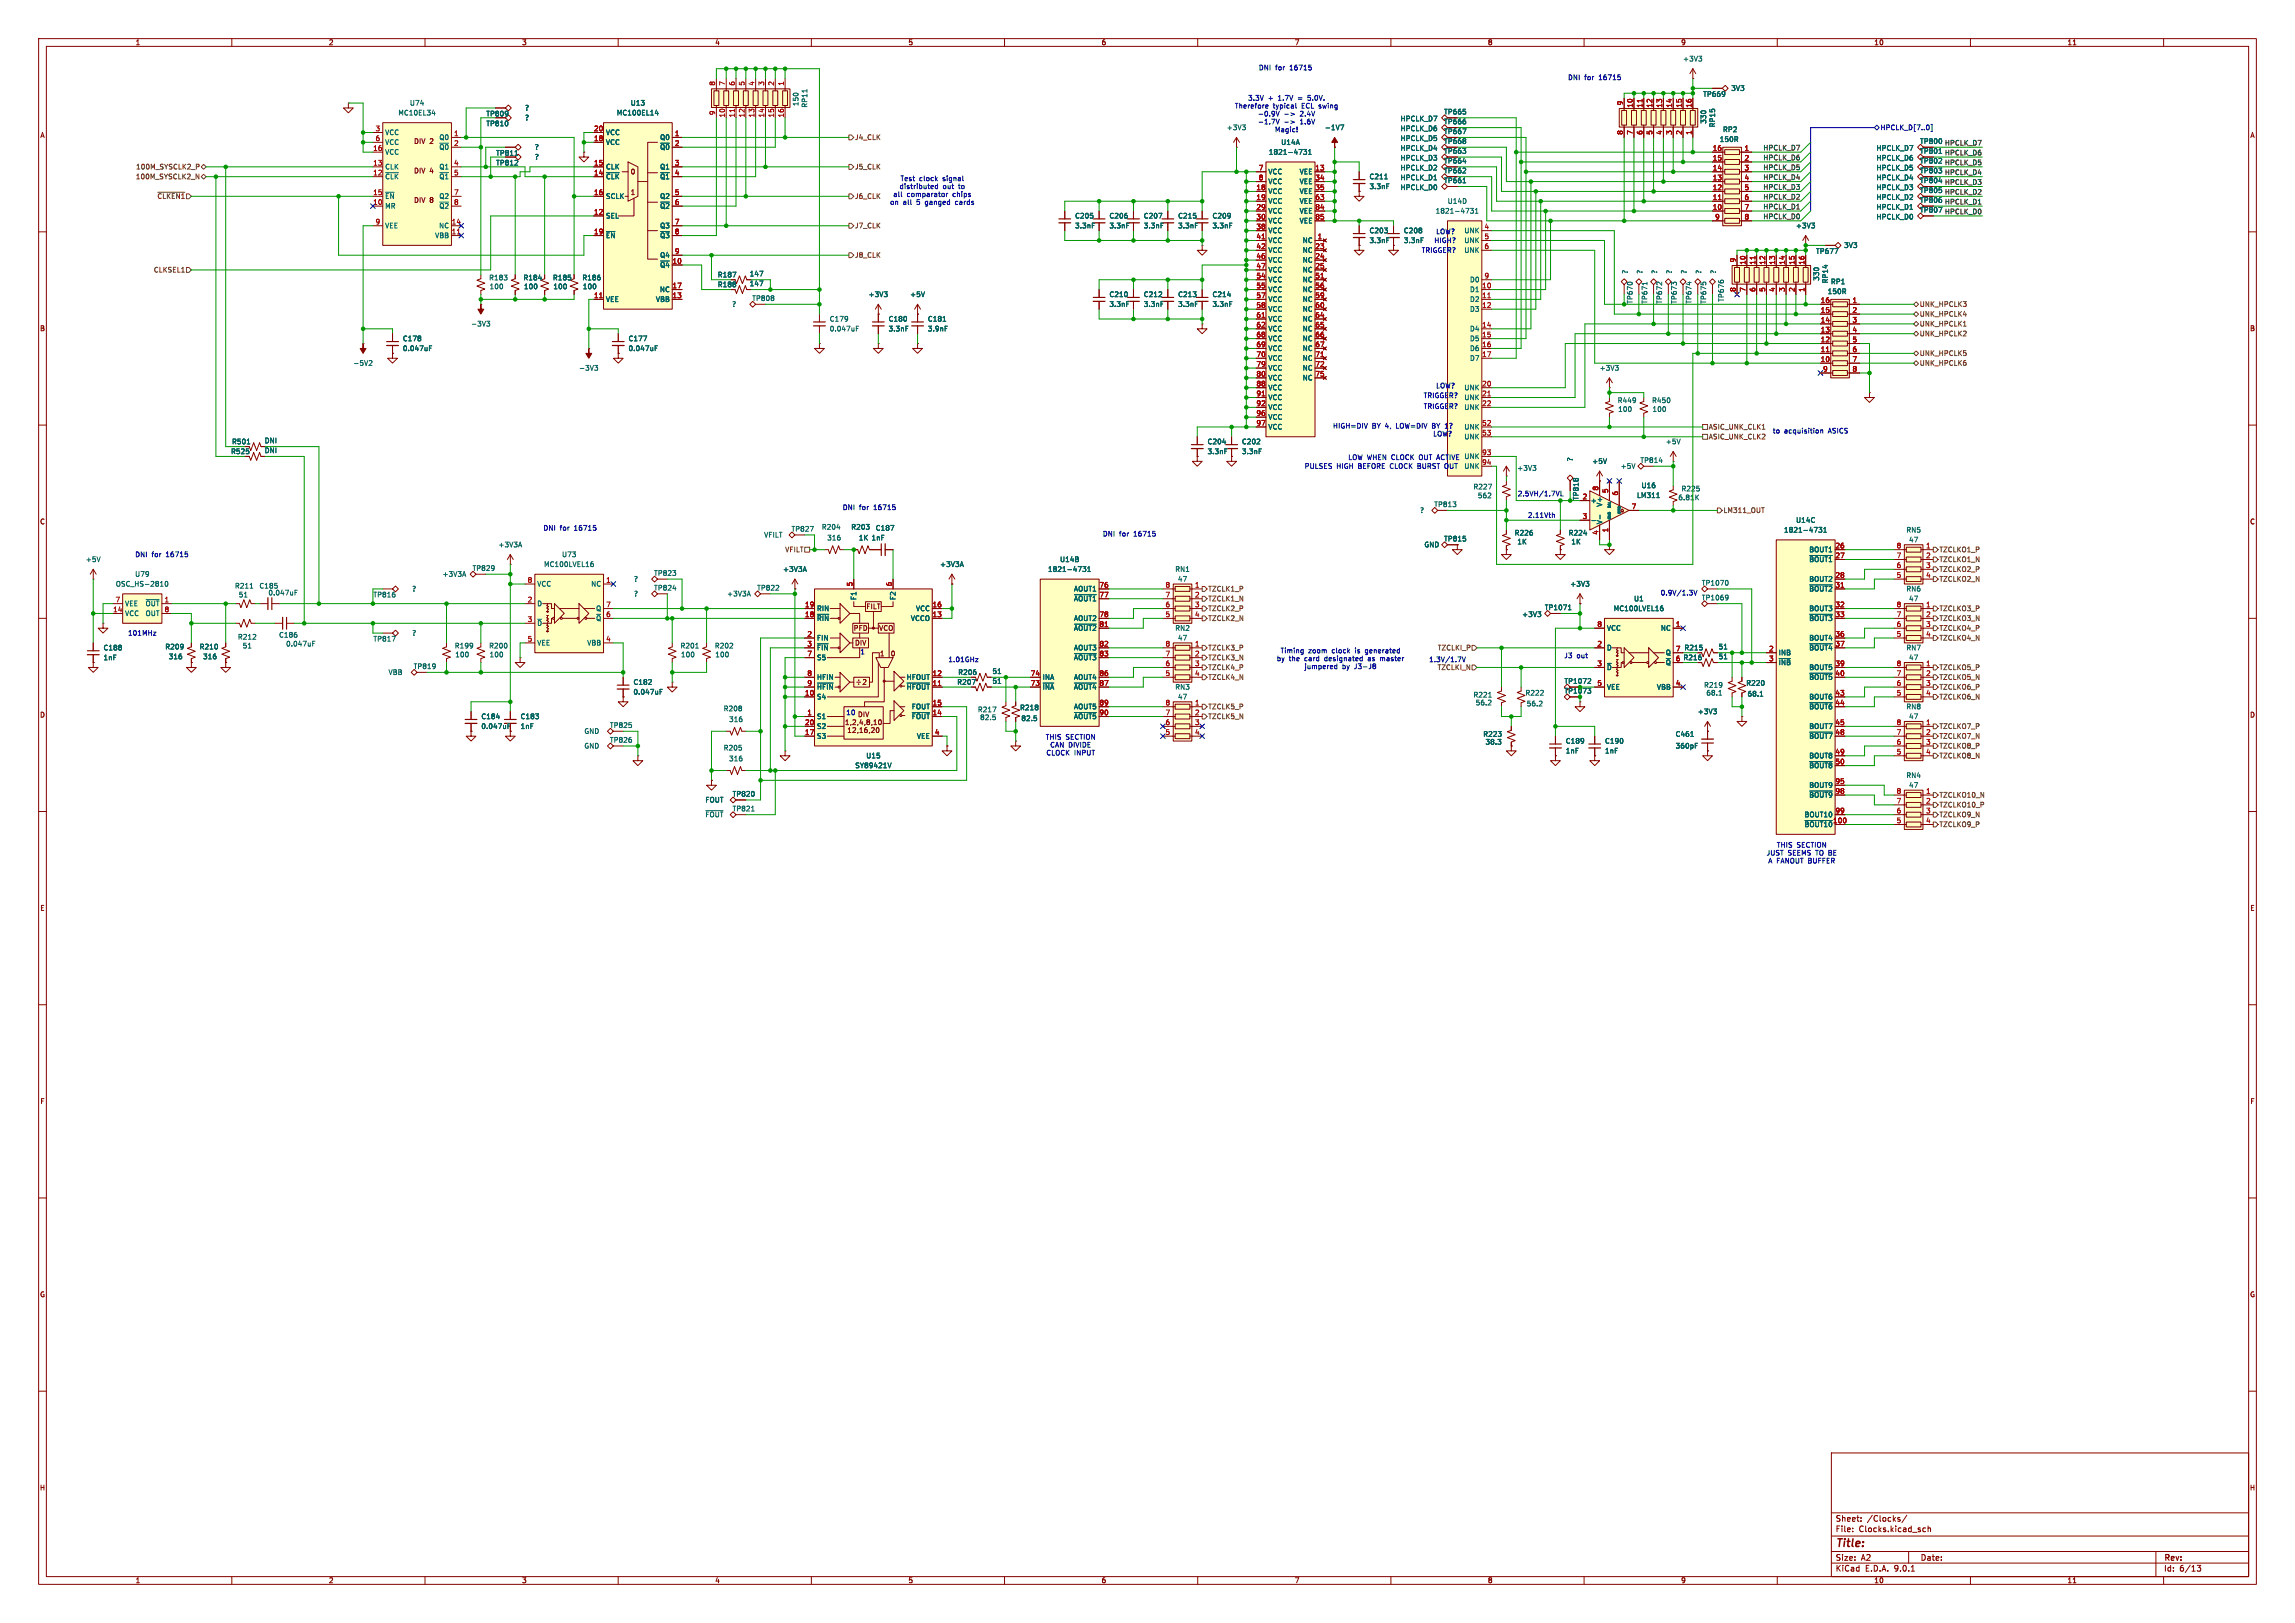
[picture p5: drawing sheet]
<svg xmlns="http://www.w3.org/2000/svg" width="594mm" height="420mm" viewBox="0 0 594 420" stroke-linecap="round" stroke-linejoin="round" font-family="sans-serif">
<defs><g id="words">
<text font-size="2.8" fill="#840000" x="475" y="400.9">Title:</text>
<g font-size="2.1" fill="#840000">
<text x="475" y="394">Sheet:</text>
<text x="483.2" y="394">/Clocks/</text>
<text x="475" y="396.7">File:</text>
<text x="481.1" y="396.7">Clocks.kicad_sch</text>
<text x="475" y="406.9">KiCad</text>
<text x="475" y="404.1">Size:</text>
<text x="481.7" y="404.1">A2</text>
<text x="482.7" y="406.9">E.D.A.</text>
<text x="490.3" y="406.9">9.0.1</text>
<text x="497" y="404.1">Date:</text>
<text x="560" y="404.3">Rev:</text>
<text x="560" y="406.9">Id:</text>
<text x="564.1" y="406.9">6/13</text>
</g>
<g font-size="1.8" fill="#840000">
<text x="35" y="11.9">1</text>
<text x="85" y="11.9">2</text>
<text x="135" y="11.9">3</text>
<text x="185" y="11.9">4</text>
<text x="235" y="11.9">5</text>
<text x="285" y="11.9">6</text>
<text x="335" y="11.9">7</text>
<text x="385" y="11.9">8</text>
<text x="435" y="11.9">9</text>
<text x="485" y="11.9">10</text>
<text x="535" y="11.9">11</text>
<text x="10.3" y="35.9">A</text>
<text x="373.6" y="32.4">TP666</text>
<text x="582.3" y="35.9">A</text>
<text x="107.1" y="37.4">DIV 2</text>
<text x="128.3" y="40.5">TP811</text>
<text x="373.6" y="37.4">TP668</text>
<text x="496.8" y="40">TP801</text>
<text x="107.1" y="45.1">DIV 4</text>
<text x="163.1" y="45.3">0</text>
<text x="496.8" y="47.6">TP804</text>
<text x="107.1" y="52.7">DIV 8</text>
<text x="163.1" y="50.6">1</text>
<text x="496.8" y="52.7">TP806</text>
<text x="496.8" y="55.2">TP807 HPCLK_D0</text>
<text x="185.7" y="72">R187</text>
<text x="185.7" y="74.5">R188</text>
<text x="10.3" y="85.9">B</text>
<text x="582.3" y="85.9">B</text>
<text x="10.3" y="135.9">C</text>
<text x="582.3" y="135.9">C</text>
<text x="224.1" y="157.8">FILT</text>
<text x="220.8" y="163.4">PFD</text>
<text x="221.2" y="167.2">DIV</text>
<text x="227.4" y="163.4">VCO</text>
<text x="227.6" y="170">1</text>
<text x="230.4" y="170">0</text>
<text x="223.1" y="177.4">2</text>
<text x="247.9" y="174.9">R206</text>
<text x="10.3" y="185.9">D</text>
<text x="582.3" y="185.9">D</text>
<text x="10.3" y="235.9">E</text>
<text x="582.3" y="235.9">E</text>
<text x="10.3" y="285.9">F</text>
<text x="582.3" y="285.9">F</text>
<text x="10.3" y="335.9">G</text>
<text x="582.3" y="335.9">G</text>
<text x="10.2" y="385.9">H</text>
<text x="582.2" y="385.9">H</text>
<text x="35" y="409.9">1</text>
<text x="85" y="409.9">2</text>
<text x="135" y="409.9">3</text>
<text x="185" y="409.9">4</text>
<text x="235" y="409.9">5</text>
<text x="285" y="409.9">6</text>
<text x="335" y="409.9">7</text>
<text x="385" y="409.9">8</text>
<text x="435" y="409.9">9</text>
<text x="485" y="409.9">10</text>
<text x="535" y="409.9">11</text>
</g>
<g font-size="1.8" fill="#006464">
<text x="435.5" y="16.1">+3V3</text>
<text x="448" y="23.7">3V3</text>
<text x="106" y="27.5">U74</text>
<text x="135.8" y="28.8">?</text>
<text x="163.1" y="27.5">U13</text>
<text x="206.9" y="27.6" transform="rotate(-90 206.9 27.6)">150</text>
<text x="209.1" y="28" transform="rotate(-90 209.1 28)">RP11</text>
<text x="373.6" y="29.8">TP665</text>
<text x="440.7" y="25.2">TP669</text>
<text x="99.6" y="35.2">VCC</text>
<text x="103" y="30.1">MC10EL34</text>
<text x="125.7" y="32.9">TP810</text>
<text x="125.7" y="30.3">TP809</text>
<text x="135.8" y="31.3">?</text>
<text x="156.7" y="35.2">VCC</text>
<text x="159.5" y="30.1">MC100EL14</text>
<text x="317.4" y="33.9">+3V3</text>
<text x="342.8" y="33.9">-1V7</text>
<text x="362.4" y="34.1">HPCLK_D6</text>
<text x="362.4" y="31.6">HPCLK_D7</text>
<text x="373.6" y="34.9">TP667</text>
<text x="441.8" y="32.1" transform="rotate(-90 441.8 32.1)">330</text>
<text x="444.1" y="33.1" transform="rotate(-90 444.1 33.1)">RP15</text>
<text x="445.8" y="34.4">RP2</text>
<text x="99.6" y="37.7">VCC</text>
<text x="99.6" y="40.2">VCC</text>
<text x="113.6" y="36.4">Q0</text>
<text x="113.6" y="39">~{Q0}</text>
<text x="138.3" y="39">?</text>
<text x="138.3" y="41.5">?</text>
<text x="156.7" y="37.7">VCC</text>
<text x="170.7" y="36.4">Q0</text>
<text x="170.7" y="39">~{Q0}</text>
<text x="328.3" y="40.2">1821-4731</text>
<text x="331.5" y="37.7">U14A</text>
<text x="362.4" y="39.2">HPCLK_D4</text>
<text x="362.4" y="36.7">HPCLK_D5</text>
<text x="362.4" y="41.8">HPCLK_D3</text>
<text x="373.6" y="40">TP663</text>
<text x="445" y="36.9">150R</text>
<text x="485.6" y="41.8">HPCLK_D6</text>
<text x="485.6" y="39.2">HPCLK_D7</text>
<text x="496.8" y="40">TP801 HPCLK_D6</text>
<text x="496.8" y="37.4">TP800</text>
<text x="99.6" y="44">CLK</text>
<text x="99.6" y="46.6">~{CLK}</text>
<text x="113.6" y="44">Q1</text>
<text x="113.6" y="46.6">~{Q1}</text>
<text x="128.3" y="43">TP812</text>
<text x="156.7" y="44">CLK</text>
<text x="156.7" y="46.6">~{CLK}</text>
<text x="170.7" y="44">Q1</text>
<text x="170.7" y="46.6">~{Q1}</text>
<text x="328.2" y="45.3">VCC</text>
<text x="328.2" y="47.9">VCC</text>
<text x="336.3" y="45.3">VEE</text>
<text x="336.3" y="47.9">VEE</text>
<text x="354.3" y="46.6">C211</text>
<text x="362.4" y="44.3">HPCLK_D2</text>
<text x="362.4" y="46.8">HPCLK_D1</text>
<text x="373.6" y="42.5">TP664</text>
<text x="373.6" y="45.1">TP662</text>
<text x="373.6" y="47.6">TP661</text>
<text x="485.6" y="44.3">HPCLK_D5</text>
<text x="485.6" y="46.8">HPCLK_D4</text>
<text x="496.8" y="47.6">TP804 HPCLK_D3</text>
<text x="496.8" y="42.5">TP802</text>
<text x="496.8" y="45.1">TP803</text>
<text x="99.6" y="51.7">~{EN}</text>
<text x="113.6" y="51.7">Q2</text>
<text x="156.7" y="51.7">SCLK</text>
<text x="170.7" y="51.7">Q2</text>
<text x="328.2" y="50.4">VCC</text>
<text x="328.2" y="52.9">VCC</text>
<text x="336.3" y="50.4">VEE</text>
<text x="336.3" y="52.9">VEE</text>
<text x="354.3" y="49.1">3.3nF</text>
<text x="362.4" y="49.4">HPCLK_D0</text>
<text x="374.6" y="52.9">U14D</text>
<text x="485.6" y="49.4">HPCLK_D3</text>
<text x="485.6" y="51.9">HPCLK_D2</text>
<text x="496.8" y="52.7">TP806 HPCLK_D1</text>
<text x="496.8" y="50.1">TP805</text>
<text x="99.6" y="54.2">MR</text>
<text x="99.6" y="59.3">VEE</text>
<text x="113.5" y="59.3">NC</text>
<text x="113.6" y="54.2">~{Q2}</text>
<text x="156.7" y="56.7">SEL</text>
<text x="170.7" y="54.2">~{Q2}</text>
<text x="170.7" y="59.3">Q3</text>
<text x="278.1" y="56.7">C205</text>
<text x="278.1" y="59.3">3.3nF</text>
<text x="287" y="56.7">C206</text>
<text x="287" y="59.3">3.3nF</text>
<text x="295.9" y="56.7">C207</text>
<text x="295.9" y="59.3">3.3nF</text>
<text x="304.8" y="56.7">C215</text>
<text x="304.8" y="59.3">3.3nF</text>
<text x="313.7" y="56.7">C209</text>
<text x="313.7" y="59.3">3.3nF</text>
<text x="328.2" y="55.5">VCC</text>
<text x="328.2" y="58">VCC</text>
<text x="336.3" y="55.5">VEE</text>
<text x="336.3" y="58">VEE</text>
<text x="371.5" y="55.5">1821-4731</text>
<text x="464.7" y="59.3">+3V3</text>
<text x="485.6" y="54.5">HPCLK_D1</text>
<text x="485.6" y="57">HPCLK_D0</text>
<text x="496.8" y="55.2">TP807</text>
<text x="112.5" y="61.8">VBB</text>
<text x="156.7" y="61.8">~{EN}</text>
<text x="170.7" y="61.8">~{Q3}</text>
<text x="328.2" y="60.6">VCC</text>
<text x="328.2" y="63.1">VCC</text>
<text x="328.2" y="65.6">VCC</text>
<text x="337" y="63.1">NC</text>
<text x="337" y="65.6">NC</text>
<text x="354.3" y="60.6">C203</text>
<text x="354.3" y="63.1">3.3nF</text>
<text x="363.2" y="60.6">C208</text>
<text x="363.2" y="63.1">3.3nF</text>
<text x="378.9" y="60.6">UNK</text>
<text x="378.9" y="63.1">UNK</text>
<text x="378.9" y="65.6">UNK</text>
<text x="469.9" y="65.9">TP677</text>
<text x="477.2" y="64.4">3V3</text>
<text x="170.7" y="66.9">Q4</text>
<text x="170.7" y="69.4">~{Q4}</text>
<text x="193.9" y="71.7">147</text>
<text x="328.2" y="68.2">VCC</text>
<text x="328.2" y="70.7">VCC</text>
<text x="337" y="68.2">NC</text>
<text x="337" y="70.7">NC</text>
<text x="421.5" y="71" transform="rotate(-90 421.5 71)">?</text>
<text x="425.3" y="71" transform="rotate(-90 425.3 71)">?</text>
<text x="429.1" y="71" transform="rotate(-90 429.1 71)">?</text>
<text x="432.9" y="71" transform="rotate(-90 432.9 71)">?</text>
<text x="436.7" y="71" transform="rotate(-90 436.7 71)">?</text>
<text x="440.5" y="71" transform="rotate(-90 440.5 71)">?</text>
<text x="444.3" y="71" transform="rotate(-90 444.3 71)">?</text>
<text x="126.5" y="72.7">R183</text>
<text x="126.6" y="75">100</text>
<text x="135.4" y="72.7">R184</text>
<text x="135.5" y="75">100</text>
<text x="143" y="72.7">R185</text>
<text x="143.1" y="75">100</text>
<text x="150.6" y="72.7">R186</text>
<text x="150.7" y="75">100</text>
<text x="170.7" y="75.8">NC</text>
<text x="193.9" y="74.3">147</text>
<text x="224.7" y="77.1">+3V3</text>
<text x="235.5" y="77.1">+5V</text>
<text x="287" y="77.1">C210</text>
<text x="295.9" y="77.1">C212</text>
<text x="304.8" y="77.1">C213</text>
<text x="313.7" y="77.1">C214</text>
<text x="328.2" y="73.3">VCC</text>
<text x="328.2" y="75.8">VCC</text>
<text x="337" y="73.3">NC</text>
<text x="337" y="75.8">NC</text>
<text x="380.3" y="73.3">D0</text>
<text x="380.3" y="75.8">D1</text>
<text x="471" y="72.8" transform="rotate(-90 471 72.8)">330</text>
<text x="472.9" y="76.3">150R</text>
<text x="473.3" y="73.4" transform="rotate(-90 473.3 73.4)">RP14</text>
<text x="473.8" y="73.8">RP1</text>
<text x="156.7" y="78.3">VEE</text>
<text x="169.7" y="78.3">VBB</text>
<text x="189.3" y="79.6">?</text>
<text x="194.6" y="78.1">TP808</text>
<text x="214.6" y="83.4">C179</text>
<text x="229.9" y="83.4">C180</text>
<text x="240" y="83.4">C181</text>
<text x="287" y="79.6">3.3nF</text>
<text x="295.9" y="79.6">3.3nF</text>
<text x="304.8" y="79.6">3.3nF</text>
<text x="313.7" y="79.6">3.3nF</text>
<text x="328.2" y="78.3">VCC</text>
<text x="328.2" y="80.9">VCC</text>
<text x="328.2" y="83.4">VCC</text>
<text x="337" y="78.3">NC</text>
<text x="337" y="80.9">NC</text>
<text x="337" y="83.4">NC</text>
<text x="380.3" y="78.3">D2</text>
<text x="380.3" y="80.9">D3</text>
<text x="422.8" y="78.7" transform="rotate(-90 422.8 78.7)">TP670</text>
<text x="426.6" y="78.7" transform="rotate(-90 426.6 78.7)">TP671</text>
<text x="430.4" y="78.7" transform="rotate(-90 430.4 78.7)">TP672</text>
<text x="434.2" y="78.7" transform="rotate(-90 434.2 78.7)">TP673</text>
<text x="438" y="78.7" transform="rotate(-90 438 78.7)">TP674</text>
<text x="441.8" y="78.7" transform="rotate(-90 441.8 78.7)">TP675</text>
<text x="446.4" y="78.2" transform="rotate(-90 446.4 78.2)">TP676</text>
<text x="104.1" y="88.5">C178</text>
<text x="121.8" y="84.7">-3V3</text>
<text x="162.6" y="88.5">C177</text>
<text x="214.6" y="86">0.047uF</text>
<text x="229.9" y="86">3.3nF</text>
<text x="240" y="86">3.9nF</text>
<text x="328.2" y="86">VCC</text>
<text x="328.2" y="88.5">VCC</text>
<text x="337" y="86">NC</text>
<text x="337" y="88.5">NC</text>
<text x="380.3" y="86">D4</text>
<text x="380.3" y="88.5">D5</text>
<text x="91.3" y="94.8">-5V2</text>
<text x="104.1" y="91">0.047uF</text>
<text x="162.6" y="91">0.047uF</text>
<text x="328.2" y="91">VCC</text>
<text x="328.2" y="93.6">VCC</text>
<text x="337" y="91">NC</text>
<text x="337" y="93.6">NC</text>
<text x="380.3" y="91">D6</text>
<text x="380.3" y="93.6">D7</text>
<text x="149.8" y="96.1">-3V3</text>
<text x="328.2" y="96.1">VCC</text>
<text x="328.2" y="98.7">VCC</text>
<text x="328.2" y="101.2">VCC</text>
<text x="337" y="96.1">NC</text>
<text x="337" y="98.7">NC</text>
<text x="378.9" y="101.2">UNK</text>
<text x="413.9" y="96.1">+3V3</text>
<text x="328.2" y="103.7">VCC</text>
<text x="328.2" y="106.3">VCC</text>
<text x="378.9" y="103.7">UNK</text>
<text x="378.9" y="106.3">UNK</text>
<text x="418.6" y="104.5">R449</text>
<text x="418.7" y="106.8">100</text>
<text x="427.5" y="104.5">R450</text>
<text x="427.6" y="106.8">100</text>
<text x="328.2" y="108.8">VCC</text>
<text x="328.2" y="111.4">VCC</text>
<text x="378.9" y="111.4">UNK</text>
<text x="378.9" y="113.9">UNK</text>
<text x="59.7" y="117.7">R525</text>
<text x="59.9" y="115.2">R501</text>
<text x="68.4" y="117.4">DNI</text>
<text x="68.4" y="114.9">DNI</text>
<text x="312.4" y="115.2">C204</text>
<text x="312.4" y="117.7">3.3nF</text>
<text x="321.3" y="115.2">C202</text>
<text x="321.3" y="117.7">3.3nF</text>
<text x="407.3" y="119.5" transform="rotate(-90 407.3 119.5)">?</text>
<text x="424.4" y="120">TP814</text>
<text x="431" y="115.2">+5V</text>
<text x="392.6" y="122">+3V3</text>
<text x="412" y="120.2">+5V</text>
<text x="419.3" y="121.5">+5V</text>
<text x="371.1" y="131.4">TP813</text>
<text x="381.2" y="126.8">R227</text>
<text x="382.4" y="129.1">562</text>
<text x="408.8" y="129.5" transform="rotate(-90 408.8 129.5)">TP818</text>
<text x="411.6" y="130.4">+</text>
<text x="414.9" y="131.3" transform="rotate(-90 414.9 131.3)">V+</text>
<text x="423.6" y="129.1">LM311</text>
<text x="424.7" y="126.5">U16</text>
<text x="434.3" y="129.6">6.81K</text>
<text x="435.1" y="127.4">R225</text>
<text x="204.7" y="137.8">TP827</text>
<text x="212.6" y="137.3">R204</text>
<text x="220.2" y="137.3">R203</text>
<text x="226.5" y="137.5">C187</text>
<text x="367.4" y="132.9">?</text>
<text x="414.9" y="135.8" transform="rotate(-90 414.9 135.8)">V-</text>
<text x="464.7" y="135.5">U14C</text>
<text x="128.9" y="141.8">+3V3A</text>
<text x="197.7" y="139.3">VFILT</text>
<text x="214" y="140.1">316</text>
<text x="222.2" y="140.1">1K 1nF</text>
<text x="368.5" y="141.8">GND</text>
<text x="373.6" y="140.3">TP815</text>
<text x="391.9" y="138.8">R226</text>
<text x="392.6" y="141.1">1K</text>
<text x="405.9" y="138.8">R224</text>
<text x="406.6" y="141.1">1K</text>
<text x="461.6" y="138">1821-4731</text>
<text x="468.2" y="143.1">BOUT1</text>
<text x="493.3" y="138">RN5</text>
<text x="494" y="140.6">47</text>
<text x="22.1" y="145.6">+5V</text>
<text x="34.9" y="149.5">U79</text>
<text x="114.4" y="149.5">+3V3A</text>
<text x="122.2" y="147.9">TP829</text>
<text x="140.7" y="146.9">MC100LVEL16</text>
<text x="145.3" y="144.4">U73</text>
<text x="169.2" y="149.2">TP823</text>
<text x="202.6" y="148.2">+3V3A</text>
<text x="243.2" y="146.9">+3V3A</text>
<text x="271.1" y="148.2">1821-4731</text>
<text x="274.2" y="145.6">U14B</text>
<text x="304.1" y="148.2">RN1</text>
<text x="468.2" y="145.6">~{BOUT1}</text>
<text x="29.9" y="152">OSC_HS-2810</text>
<text x="60.7" y="152.5">R211</text>
<text x="61.7" y="154.8">51</text>
<text x="67" y="152.5">C185</text>
<text x="69.4" y="154.3">0.047uF</text>
<text x="96.5" y="154.8">TP816</text>
<text x="106.5" y="153.3">?</text>
<text x="138.9" y="152">VCC</text>
<text x="152.9" y="152">NC</text>
<text x="163.9" y="150.7">?</text>
<text x="163.9" y="154.5">?</text>
<text x="169.2" y="153">TP824</text>
<text x="188.1" y="154.5">+3V3A</text>
<text x="195.8" y="153">TP822</text>
<text x="221.8" y="155.4" transform="rotate(-90 221.8 155.4)">F1</text>
<text x="232" y="155.4" transform="rotate(-90 232 155.4)">F2</text>
<text x="277.8" y="153.3">AOUT1</text>
<text x="277.8" y="155.8">~{AOUT1}</text>
<text x="304.8" y="150.7">47</text>
<text x="406.3" y="152">+3V3</text>
<text x="422.8" y="155.8">U1</text>
<text x="440.4" y="151.7">TP1070</text>
<text x="440.4" y="155.5">TP1069</text>
<text x="468.2" y="150.7">BOUT2</text>
<text x="468.2" y="153.3">~{BOUT2}</text>
<text x="493.3" y="153.3">RN6</text>
<text x="494" y="155.8">47</text>
<text x="32.3" y="157.1">VEE</text>
<text x="32.3" y="159.6">VCC</text>
<text x="37.6" y="157.1">~{OUT}</text>
<text x="37.6" y="159.6">OUT</text>
<text x="138.9" y="157.1">D</text>
<text x="154.2" y="158.3">Q</text>
<text x="154.2" y="160.9">~{Q}</text>
<text x="211.3" y="158.3">RIN</text>
<text x="211.3" y="160.9">~{RIN}</text>
<text x="235.6" y="160.9">VCCO</text>
<text x="237" y="158.3">VCC</text>
<text x="277.8" y="160.9">AOUT2</text>
<text x="393.9" y="159.9">+3V3</text>
<text x="399.7" y="158.1">TP1071</text>
<text x="417.5" y="158.3">MC100LVEL16</text>
<text x="468.2" y="158.3">BOUT3</text>
<text x="468.2" y="160.9">~{BOUT3}</text>
<text x="61.5" y="165.7">R212</text>
<text x="62.7" y="168">51</text>
<text x="72.1" y="165.2">C186</text>
<text x="73.9" y="167.5">0.047uF</text>
<text x="96.5" y="166.2">TP817</text>
<text x="106.5" y="164.7">?</text>
<text x="117.6" y="168">R199</text>
<text x="126.5" y="168">R200</text>
<text x="138.9" y="162.2">~{D}</text>
<text x="138.9" y="167.2">VEE</text>
<text x="151.9" y="167.2">VBB</text>
<text x="176" y="168">R201</text>
<text x="184.9" y="168">R202</text>
<text x="211.3" y="166">FIN</text>
<text x="277.8" y="163.4">~{AOUT2}</text>
<text x="304.1" y="163.4">RN2</text>
<text x="304.8" y="166">47</text>
<text x="415.8" y="163.4">VCC</text>
<text x="429.8" y="163.4">NC</text>
<text x="468.2" y="166">BOUT4</text>
<text x="26.7" y="168.5">C188</text>
<text x="26.7" y="171">1nF</text>
<text x="42.7" y="168.2">R209</text>
<text x="43.6" y="170.8">316</text>
<text x="51.6" y="168.2">R210</text>
<text x="52.4" y="170.8">316</text>
<text x="106.9" y="173.3">TP819</text>
<text x="117.7" y="170.3">100</text>
<text x="126.6" y="170.3">100</text>
<text x="176.1" y="170.3">100</text>
<text x="185" y="170.3">100</text>
<text x="211.3" y="168.5">~{FIN}</text>
<text x="211.3" y="171">S5</text>
<text x="277.8" y="168.5">AOUT3</text>
<text x="277.8" y="171">~{AOUT3}</text>
<text x="415.8" y="168.5">D</text>
<text x="415.8" y="173.6">~{D}</text>
<text x="431" y="169.8">Q</text>
<text x="444.7" y="170.8">51</text>
<text x="444.7" y="168.2">51</text>
<text x="460.2" y="169.8">INB</text>
<text x="460.2" y="172.3">~{INB}</text>
<text x="468.2" y="168.5">~{BOUT4}</text>
<text x="468.2" y="173.6">BOUT5</text>
<text x="493.3" y="168.5">RN7</text>
<text x="494" y="171">47</text>
<text x="100.4" y="174.9">VBB</text>
<text x="163.8" y="177.4">C182</text>
<text x="163.8" y="179.9">0.047uF</text>
<text x="211.3" y="176.1">HFIN</text>
<text x="211.3" y="178.7">~{HFIN}</text>
<text x="234.5" y="176.1">HFOUT</text>
<text x="234.5" y="178.7">~{HFOUT}</text>
<text x="247.6" y="177.4">R207</text>
<text x="256.8" y="174.6">51</text>
<text x="256.8" y="177.1">51</text>
<text x="269.7" y="176.1">INA</text>
<text x="269.7" y="178.7">~{INA}</text>
<text x="277.8" y="176.1">AOUT4</text>
<text x="277.8" y="178.7">~{AOUT4}</text>
<text x="304.1" y="178.7">RN3</text>
<text x="404.8" y="177.1">TP1072</text>
<text x="404.8" y="179.7">TP1073</text>
<text x="415.8" y="178.7">VEE</text>
<text x="428.7" y="178.7">VBB</text>
<text x="440.9" y="178.2">R219</text>
<text x="451.9" y="177.6">R220</text>
<text x="468.2" y="176.1">~{BOUT5}</text>
<text x="187.2" y="184.3">R208</text>
<text x="211.3" y="181.2">S4</text>
<text x="235.9" y="183.7">FOUT</text>
<text x="253" y="184.5">R217</text>
<text x="263.9" y="184">R218</text>
<text x="277.8" y="183.7">AOUT5</text>
<text x="304.8" y="181.2">47</text>
<text x="381.2" y="180.7">R221</text>
<text x="381.8" y="182.7">56.2</text>
<text x="394.7" y="180.2">R222</text>
<text x="395" y="183">56.2</text>
<text x="439.3" y="185">+3V3</text>
<text x="441.5" y="180.2">68.1</text>
<text x="452.2" y="180.4">68.1</text>
<text x="468.2" y="181.2">BOUT6</text>
<text x="468.2" y="183.7">~{BOUT6}</text>
<text x="493.3" y="183.7">RN8</text>
<text x="124.5" y="186.3">C184</text>
<text x="124.5" y="188.8">0.047uF</text>
<text x="134.6" y="186.3">C183</text>
<text x="134.6" y="188.8">1nF</text>
<text x="151.1" y="190.1">GND</text>
<text x="157.7" y="188.6">TP825</text>
<text x="188.6" y="187">316</text>
<text x="211.3" y="186.3">S1</text>
<text x="211.3" y="188.8">S2</text>
<text x="211.3" y="191.4">S3</text>
<text x="235.9" y="186.3">~{FOUT}</text>
<text x="237.2" y="191.4">VEE</text>
<text x="253.6" y="186.5">82.5</text>
<text x="264.2" y="186.8">82.5</text>
<text x="277.8" y="186.3">~{AOUT5}</text>
<text x="383.8" y="190.9">R223</text>
<text x="433.6" y="190.9">C461</text>
<text x="468.2" y="188.8">BOUT7</text>
<text x="468.2" y="191.4">~{BOUT7}</text>
<text x="494" y="186.3">47</text>
<text x="151.1" y="193.9">GND</text>
<text x="157.7" y="192.4">TP826</text>
<text x="187.2" y="194.4">R205</text>
<text x="188.6" y="197.2">316</text>
<text x="224.1" y="196.4">U15</text>
<text x="384.4" y="192.9">38.3</text>
<text x="405.1" y="192.6">C189</text>
<text x="405.1" y="195.2">1nF</text>
<text x="415.3" y="192.6">C190</text>
<text x="415.3" y="195.2">1nF</text>
<text x="433.6" y="193.9">360pF</text>
<text x="468.2" y="196.4">BOUT8</text>
<text x="221.2" y="199">SY89421V</text>
<text x="468.2" y="199">~{BOUT8}</text>
<text x="493.3" y="201.5">RN4</text>
<text x="182.5" y="207.9">FOUT</text>
<text x="189.5" y="206.3">TP820</text>
<text x="468.2" y="204.1">BOUT9</text>
<text x="468.2" y="206.6">~{BOUT9}</text>
<text x="494" y="204.1">47</text>
<text x="182.5" y="211.7">~{FOUT}</text>
<text x="189.5" y="210.2">TP821</text>
<text x="467" y="211.7">BOUT10</text>
<text x="467" y="214.2">~{BOUT10}</text>
</g>
<g font-size="1.8" fill="#a90000">
<text x="185.2" y="22.3" transform="rotate(-90 185.2 22.3)">8</text>
<text x="187.7" y="22.3" transform="rotate(-90 187.7 22.3)">7</text>
<text x="190.2" y="22.3" transform="rotate(-90 190.2 22.3)">6</text>
<text x="192.8" y="22.3" transform="rotate(-90 192.8 22.3)">5</text>
<text x="195.3" y="22.3" transform="rotate(-90 195.3 22.3)">4</text>
<text x="197.9" y="22.3" transform="rotate(-90 197.9 22.3)">3</text>
<text x="200.4" y="22.3" transform="rotate(-90 200.4 22.3)">2</text>
<text x="202.9" y="22.3" transform="rotate(-90 202.9 22.3)">1</text>
<text x="185.2" y="29.9" transform="rotate(-90 185.2 29.9)">9</text>
<text x="420.1" y="27.4" transform="rotate(-90 420.1 27.4)">9</text>
<text x="422.7" y="28" transform="rotate(-90 422.7 28)">10</text>
<text x="425.2" y="28" transform="rotate(-90 425.2 28)">11</text>
<text x="427.7" y="28" transform="rotate(-90 427.7 28)">12</text>
<text x="430.3" y="28" transform="rotate(-90 430.3 28)">13</text>
<text x="432.8" y="28" transform="rotate(-90 432.8 28)">14</text>
<text x="435.4" y="28" transform="rotate(-90 435.4 28)">15</text>
<text x="437.9" y="28" transform="rotate(-90 437.9 28)">16</text>
<text x="97.1" y="34">3</text>
<text x="117.4" y="35.3">1</text>
<text x="153.6" y="34">20</text>
<text x="174.6" y="35.3">1</text>
<text x="187.7" y="30.5" transform="rotate(-90 187.7 30.5)">10</text>
<text x="190.2" y="30.5" transform="rotate(-90 190.2 30.5)">11</text>
<text x="192.8" y="30.5" transform="rotate(-90 192.8 30.5)">12</text>
<text x="195.3" y="30.5" transform="rotate(-90 195.3 30.5)">13</text>
<text x="197.9" y="30.5" transform="rotate(-90 197.9 30.5)">14</text>
<text x="200.4" y="30.5" transform="rotate(-90 200.4 30.5)">15</text>
<text x="202.9" y="30.5" transform="rotate(-90 202.9 30.5)">16</text>
<text x="420.1" y="35" transform="rotate(-90 420.1 35)">8</text>
<text x="422.7" y="35" transform="rotate(-90 422.7 35)">7</text>
<text x="425.2" y="35" transform="rotate(-90 425.2 35)">6</text>
<text x="427.7" y="35" transform="rotate(-90 427.7 35)">5</text>
<text x="430.3" y="35" transform="rotate(-90 430.3 35)">4</text>
<text x="432.8" y="35" transform="rotate(-90 432.8 35)">3</text>
<text x="435.4" y="35" transform="rotate(-90 435.4 35)">2</text>
<text x="437.9" y="35" transform="rotate(-90 437.9 35)">1</text>
<text x="96.5" y="39.1">16</text>
<text x="97.1" y="36.6">6</text>
<text x="117.4" y="37.8">2</text>
<text x="153.6" y="36.6">18</text>
<text x="174.6" y="37.8">2</text>
<text x="443.2" y="39.1">16</text>
<text x="443.2" y="41.7">15</text>
<text x="451.4" y="39.1">1</text>
<text x="451.4" y="41.7">2</text>
<text x="96.5" y="42.9">13</text>
<text x="96.5" y="45.5">12</text>
<text x="117.4" y="42.9">4</text>
<text x="117.4" y="45.5">5</text>
<text x="153.6" y="42.9">15</text>
<text x="153.6" y="45.5">14</text>
<text x="174.6" y="42.9">3</text>
<text x="174.6" y="45.5">4</text>
<text x="325.7" y="44.2">7</text>
<text x="325.7" y="46.7">8</text>
<text x="340.3" y="44.2">13</text>
<text x="340.3" y="46.7">34</text>
<text x="443.2" y="44.2">14</text>
<text x="443.2" y="46.7">13</text>
<text x="451.4" y="44.2">3</text>
<text x="451.4" y="46.7">4</text>
<text x="96.5" y="50.5">15</text>
<text x="96.5" y="53.1">10</text>
<text x="117.4" y="50.5">7</text>
<text x="117.4" y="53.1">8</text>
<text x="153.6" y="50.5">16</text>
<text x="174.6" y="50.5">5</text>
<text x="174.6" y="53.1">6</text>
<text x="325.1" y="49.3">18</text>
<text x="325.1" y="51.8">19</text>
<text x="340.3" y="49.3">35</text>
<text x="340.3" y="51.8">63</text>
<text x="443.2" y="49.3">12</text>
<text x="443.2" y="51.8">11</text>
<text x="451.4" y="49.3">5</text>
<text x="451.4" y="51.8">6</text>
<text x="97.1" y="58.2">9</text>
<text x="116.8" y="58.2">14</text>
<text x="153.6" y="55.6">12</text>
<text x="174.6" y="58.2">7</text>
<text x="325.1" y="54.4">29</text>
<text x="325.1" y="56.9">30</text>
<text x="325.1" y="59.4">38</text>
<text x="340.3" y="54.4">84</text>
<text x="340.3" y="56.9">85</text>
<text x="384.1" y="59.4">4</text>
<text x="443.2" y="54.4">10</text>
<text x="443.8" y="56.9">9</text>
<text x="451.4" y="54.4">7</text>
<text x="451.4" y="56.9">8</text>
<text x="116.8" y="60.7">11</text>
<text x="153.6" y="60.7">19</text>
<text x="174.6" y="60.7">8</text>
<text x="174.6" y="65.8">9</text>
<text x="325.1" y="62">41</text>
<text x="325.1" y="64.5">42</text>
<text x="340.3" y="64.5">23</text>
<text x="340.9" y="62">1</text>
<text x="384.1" y="62">5</text>
<text x="384.1" y="64.5">6</text>
<text x="173.9" y="68.3">10</text>
<text x="325.1" y="67.1">46</text>
<text x="325.1" y="69.6">47</text>
<text x="340.3" y="67.1">24</text>
<text x="340.3" y="69.6">25</text>
<text x="449.3" y="68" transform="rotate(-90 449.3 68)">9</text>
<text x="451.9" y="68.6" transform="rotate(-90 451.9 68.6)">10</text>
<text x="454.4" y="68.6" transform="rotate(-90 454.4 68.6)">11</text>
<text x="456.9" y="68.6" transform="rotate(-90 456.9 68.6)">12</text>
<text x="459.5" y="68.6" transform="rotate(-90 459.5 68.6)">13</text>
<text x="462" y="68.6" transform="rotate(-90 462 68.6)">14</text>
<text x="464.6" y="68.6" transform="rotate(-90 464.6 68.6)">15</text>
<text x="467.1" y="68.6" transform="rotate(-90 467.1 68.6)">16</text>
<text x="153.6" y="77.2">11</text>
<text x="173.9" y="74.7">17</text>
<text x="173.9" y="77.2">13</text>
<text x="325.1" y="72.1">54</text>
<text x="325.1" y="74.7">55</text>
<text x="325.1" y="77.2">57</text>
<text x="340.3" y="72.1">51</text>
<text x="340.3" y="74.7">56</text>
<text x="340.3" y="77.2">59</text>
<text x="383.5" y="74.7">10</text>
<text x="383.5" y="77.2">11</text>
<text x="384.1" y="72.1">9</text>
<text x="449.3" y="75.6" transform="rotate(-90 449.3 75.6)">8</text>
<text x="451.9" y="75.6" transform="rotate(-90 451.9 75.6)">7</text>
<text x="454.4" y="75.6" transform="rotate(-90 454.4 75.6)">6</text>
<text x="456.9" y="75.6" transform="rotate(-90 456.9 75.6)">5</text>
<text x="459.5" y="75.6" transform="rotate(-90 459.5 75.6)">4</text>
<text x="462" y="75.6" transform="rotate(-90 462 75.6)">3</text>
<text x="464.6" y="75.6" transform="rotate(-90 464.6 75.6)">2</text>
<text x="467.1" y="75.6" transform="rotate(-90 467.1 75.6)">1</text>
<text x="325.1" y="79.8">58</text>
<text x="325.1" y="82.3">61</text>
<text x="340.3" y="79.8">60</text>
<text x="340.3" y="82.3">64</text>
<text x="383.5" y="79.8">12</text>
<text x="471.1" y="78.5">16</text>
<text x="471.1" y="81">15</text>
<text x="471.1" y="83.6">14</text>
<text x="479.4" y="78.5">1</text>
<text x="479.4" y="81">2</text>
<text x="479.4" y="83.6">3</text>
<text x="325.1" y="84.8">62</text>
<text x="325.1" y="87.4">68</text>
<text x="325.1" y="89.9">69</text>
<text x="340.3" y="84.8">65</text>
<text x="340.3" y="87.4">66</text>
<text x="340.3" y="89.9">67</text>
<text x="383.5" y="84.8">14</text>
<text x="383.5" y="87.4">15</text>
<text x="383.5" y="89.9">16</text>
<text x="471.1" y="86.1">13</text>
<text x="471.1" y="88.6">12</text>
<text x="479.4" y="86.1">4</text>
<text x="479.4" y="88.6">5</text>
<text x="325.1" y="92.5">70</text>
<text x="325.1" y="95">79</text>
<text x="340.3" y="92.5">71</text>
<text x="340.3" y="95">72</text>
<text x="383.5" y="92.5">17</text>
<text x="471.1" y="91.2">11</text>
<text x="471.1" y="93.7">10</text>
<text x="479.4" y="91.2">6</text>
<text x="479.4" y="93.7">7</text>
<text x="325.1" y="97.5">80</text>
<text x="325.1" y="100.1">88</text>
<text x="340.3" y="97.5">75</text>
<text x="383.5" y="100.1">20</text>
<text x="471.7" y="96.3">9</text>
<text x="479.4" y="96.3">8</text>
<text x="325.1" y="102.6">91</text>
<text x="325.1" y="105.2">92</text>
<text x="325.1" y="107.7">96</text>
<text x="383.5" y="102.6">21</text>
<text x="383.5" y="105.2">22</text>
<text x="325.1" y="110.2">97</text>
<text x="383.5" y="110.2">52</text>
<text x="383.5" y="112.8">53</text>
<text x="383.5" y="117.9">93</text>
<text x="383.5" y="120.4">94</text>
<text x="409.5" y="129.3">2</text>
<text x="413.8" y="127.1" transform="rotate(-90 413.8 127.1)">8</text>
<text x="416.3" y="127.7" transform="rotate(-90 416.3 127.7)">5</text>
<text x="418.8" y="128.3" transform="rotate(-90 418.8 128.3)">6</text>
<text x="422.2" y="131.8">7</text>
<text x="409.5" y="134.4">3</text>
<text x="416.3" y="137.9" transform="rotate(-90 416.3 137.9)">1</text>
<text x="413.8" y="138.5" transform="rotate(-90 413.8 138.5)">4</text>
<text x="474.9" y="142">26</text>
<text x="490.8" y="142">8</text>
<text x="498.4" y="142">1</text>
<text x="474.9" y="144.5">27</text>
<text x="474.9" y="149.6">28</text>
<text x="490.8" y="144.5">7</text>
<text x="490.8" y="147.1">6</text>
<text x="490.8" y="149.6">5</text>
<text x="498.4" y="144.5">2</text>
<text x="498.4" y="147.1">3</text>
<text x="498.4" y="149.6">4</text>
<text x="29.8" y="156">7</text>
<text x="42.5" y="156">1</text>
<text x="136.5" y="150.9">8</text>
<text x="136.5" y="156">2</text>
<text x="156.8" y="150.9">1</text>
<text x="220.7" y="151.8" transform="rotate(-90 220.7 151.8)">5</text>
<text x="230.9" y="151.8" transform="rotate(-90 230.9 151.8)">6</text>
<text x="284.4" y="152.1">76</text>
<text x="284.4" y="154.7">77</text>
<text x="301.6" y="152.1">8</text>
<text x="301.6" y="154.7">7</text>
<text x="309.2" y="152.1">1</text>
<text x="309.2" y="154.7">2</text>
<text x="474.9" y="152.1">31</text>
<text x="29.2" y="158.5">14</text>
<text x="42.5" y="158.5">8</text>
<text x="136.5" y="161">3</text>
<text x="156.8" y="157.2">7</text>
<text x="156.8" y="159.8">6</text>
<text x="208.2" y="157.2">19</text>
<text x="208.2" y="159.8">18</text>
<text x="241.3" y="157.2">16</text>
<text x="241.3" y="159.8">13</text>
<text x="284.4" y="159.8">78</text>
<text x="301.6" y="157.2">6</text>
<text x="301.6" y="159.8">5</text>
<text x="309.2" y="157.2">3</text>
<text x="309.2" y="159.8">4</text>
<text x="474.9" y="157.2">32</text>
<text x="474.9" y="159.8">33</text>
<text x="490.8" y="157.2">8</text>
<text x="490.8" y="159.8">7</text>
<text x="498.4" y="157.2">1</text>
<text x="498.4" y="159.8">2</text>
<text x="136.5" y="166.1">5</text>
<text x="156.8" y="166.1">4</text>
<text x="208.8" y="164.8">2</text>
<text x="208.8" y="167.4">3</text>
<text x="284.4" y="162.3">81</text>
<text x="284.4" y="167.4">82</text>
<text x="301.6" y="167.4">8</text>
<text x="309.2" y="167.4">1</text>
<text x="413.3" y="162.3">8</text>
<text x="413.3" y="167.4">2</text>
<text x="433.6" y="162.3">1</text>
<text x="474.9" y="164.8">36</text>
<text x="474.9" y="167.4">37</text>
<text x="490.8" y="162.3">6</text>
<text x="490.8" y="164.8">5</text>
<text x="498.4" y="162.3">3</text>
<text x="498.4" y="164.8">4</text>
<text x="208.8" y="169.9">7</text>
<text x="284.4" y="169.9">83</text>
<text x="301.6" y="169.9">7</text>
<text x="301.6" y="172.5">6</text>
<text x="309.2" y="169.9">2</text>
<text x="309.2" y="172.5">3</text>
<text x="413.3" y="172.5">3</text>
<text x="431" y="172.3">~{Q}</text>
<text x="433.6" y="168.7">7 R215</text>
<text x="433.6" y="171.2">6 R216</text>
<text x="457.8" y="168.7">2</text>
<text x="457.8" y="171.2">3</text>
<text x="474.9" y="172.5">39</text>
<text x="490.8" y="172.5">8</text>
<text x="498.4" y="172.5">1</text>
<text x="208.8" y="175">8</text>
<text x="208.8" y="177.5">9</text>
<text x="241.3" y="175">12</text>
<text x="241.3" y="177.5">11</text>
<text x="266.7" y="175">74</text>
<text x="266.7" y="177.5">73</text>
<text x="284.4" y="175">86</text>
<text x="284.4" y="177.5">87</text>
<text x="301.6" y="175">5</text>
<text x="309.2" y="175">4</text>
<text x="413.3" y="177.5">5</text>
<text x="433.6" y="177.5">4</text>
<text x="474.9" y="175">40</text>
<text x="490.8" y="175">7</text>
<text x="490.8" y="177.5">6</text>
<text x="498.4" y="175">2</text>
<text x="498.4" y="177.5">3</text>
<text x="208.2" y="180.1">10</text>
<text x="208.8" y="185.2">1</text>
<text x="241.3" y="182.6">15</text>
<text x="241.3" y="185.2">14</text>
<text x="284.4" y="182.6">89</text>
<text x="284.4" y="185.2">90</text>
<text x="301.6" y="182.6">8</text>
<text x="301.6" y="185.2">7</text>
<text x="309.2" y="182.6">1</text>
<text x="309.2" y="185.2">2</text>
<text x="474.9" y="180.1">43</text>
<text x="474.9" y="182.6">44</text>
<text x="490.8" y="180.1">5</text>
<text x="498.4" y="180.1">4</text>
<text x="208.2" y="187.7">20</text>
<text x="208.2" y="190.2">17</text>
<text x="241.9" y="190.2">4</text>
<text x="301.6" y="187.7">6</text>
<text x="301.6" y="190.2">5</text>
<text x="309.2" y="187.7">3</text>
<text x="309.2" y="190.2">4</text>
<text x="474.9" y="187.7">45</text>
<text x="474.9" y="190.2">48</text>
<text x="490.8" y="187.7">8</text>
<text x="490.8" y="190.2">7</text>
<text x="498.4" y="187.7">1</text>
<text x="498.4" y="190.2">2</text>
<text x="474.9" y="195.3">49</text>
<text x="474.9" y="197.9">50</text>
<text x="490.8" y="192.8">6</text>
<text x="490.8" y="195.3">5</text>
<text x="498.4" y="192.8">3</text>
<text x="498.4" y="195.3">4</text>
<text x="474.9" y="202.9">95</text>
<text x="474.9" y="205.5">98</text>
<text x="490.8" y="205.5">8</text>
<text x="490.8" y="208">7</text>
<text x="498.4" y="205.5">1</text>
<text x="498.4" y="208">2</text>
<text x="474.3" y="213.1">100</text>
<text x="474.9" y="210.6">99</text>
<text x="490.8" y="210.6">6</text>
<text x="490.8" y="213.1">5</text>
<text x="498.4" y="210.6">3</text>
<text x="498.4" y="213.1">4</text>
</g>
<g font-size="1.8" fill="#0000c2">
<text x="325.7" y="18.4">DNI</text>
<text x="330.1" y="18.4">for</text>
<text x="333.9" y="18.4">16715</text>
<text x="405.7" y="20.9">DNI</text>
<text x="410.1" y="20.9">for</text>
<text x="413.9" y="20.9">16715</text>
<text x="319.5" y="28.3">Therefore</text>
<text x="322.9" y="26.2">3.3V</text>
<text x="328.2" y="26.2">+</text>
<text x="329.5" y="28.3">typical</text>
<text x="330.9" y="26.2">1.7V</text>
<text x="336.2" y="26.2">=</text>
<text x="337" y="28.3">ECL swing</text>
<text x="339" y="26.2">5.0V.</text>
<text x="325.5" y="30.3">-0.9V</text>
<text x="325.5" y="32.4">-1.7V</text>
<text x="329.9" y="34.4">Magic!</text>
<text x="332.3" y="32.4">-&gt;</text>
<text x="336.6" y="30.3">2.4V</text>
<text x="336.6" y="32.4">1.6V</text>
<text x="232.9" y="47.1">Test</text>
<text x="237.9" y="47.1">clock</text>
<text x="244.1" y="47.1">signal</text>
<text x="230.3" y="53.2">on</text>
<text x="231.1" y="51.2">all</text>
<text x="232.7" y="49.1">distributed</text>
<text x="233.7" y="53.2">all</text>
<text x="234.7" y="51.2">comparator</text>
<text x="237.4" y="53.2">5</text>
<text x="239.8" y="53.2">ganged</text>
<text x="244" y="49.1">out</text>
<text x="246.7" y="51.2">chips</text>
<text x="247.8" y="53.2">cards</text>
<text x="248.2" y="49.1">to</text>
<text x="367.8" y="65.6">TRIGGER?</text>
<text x="371.1" y="63.1">HIGH?</text>
<text x="371.6" y="60.8">LOW?</text>
<text x="371.6" y="100.7">LOW?</text>
<text x="368.4" y="103.2">TRIGGER?</text>
<text x="368.4" y="106">TRIGGER?</text>
<text x="344.9" y="111.1">HIGH=DIV</text>
<text x="355.1" y="111.1">BY 4,</text>
<text x="361.6" y="111.1">LOW=DIV</text>
<text x="370.8" y="113.1">LOW?</text>
<text x="371.2" y="111.1">BY</text>
<text x="374.7" y="111.1">1?</text>
<text x="458.7" y="112.4">to</text>
<text x="461.8" y="112.4">acquisition</text>
<text x="473.3" y="112.4">ASICS</text>
<text x="348.8" y="119.2">LOW WHEN CLOCK</text>
<text x="367.6" y="119.2">OUT ACTIVEUNK</text>
<text x="337.6" y="121.5">PULSES</text>
<text x="345.9" y="121.5">HIGH</text>
<text x="351.6" y="121.5">BEFORE CLOCK</text>
<text x="367.4" y="121.5">BURST OUT UNK</text>
<text x="392.7" y="128.6">2.5VH/1.7VL</text>
<text x="140.5" y="137.5">DNI</text>
<text x="144.9" y="137.5">for</text>
<text x="148.8" y="137.5">16715</text>
<text x="218" y="132.2">DNI</text>
<text x="222.4" y="132.2">for</text>
<text x="226.2" y="132.2">16715</text>
<text x="395.3" y="134.2">2.11Vth</text>
<text x="285.3" y="139">DNI</text>
<text x="289.7" y="139">for</text>
<text x="293.5" y="139">16715</text>
<text x="34.9" y="144.4">DNI</text>
<text x="39.3" y="144.4">for</text>
<text x="43.1" y="144.4">16715</text>
<text x="429.7" y="154.3">0.9V/1.3V</text>
<text x="33" y="164.7">101MHz</text>
<text x="222.6" y="169.5">1</text>
<text x="245.4" y="171.6">1.01GHz</text>
<text x="330.4" y="171.3">by</text>
<text x="331.3" y="169.3">Timing</text>
<text x="333.6" y="171.3">the</text>
<text x="337.5" y="173.3">jumpered</text>
<text x="337.8" y="171.3">card</text>
<text x="338.7" y="169.3">zoom</text>
<text x="343.1" y="171.3">designated</text>
<text x="344.8" y="169.3">clock</text>
<text x="347.4" y="173.3">by</text>
<text x="350.7" y="173.3">J3-J8</text>
<text x="351" y="169.3">is</text>
<text x="353.8" y="169.3">generated</text>
<text x="354.6" y="171.3">as</text>
<text x="357.9" y="171.3">master</text>
<text x="369.8" y="171.6">1.3V/1.7V</text>
<text x="404.7" y="170.5">J3</text>
<text x="408.1" y="170.5">out</text>
<text x="218.9" y="185.3">10</text>
<text x="270.5" y="191.6">THIS</text>
<text x="275.8" y="191.6">SECTION</text>
<text x="270.7" y="195.7">CLOCK</text>
<text x="271.7" y="193.7">CAN DIVIDE</text>
<text x="278" y="195.7">INPUT</text>
<text x="457.1" y="221.6">JUST SEEMS TO BE</text>
<text x="459.8" y="219.5">THIS</text>
<text x="465.1" y="219.5">SECTION</text>
<text x="457.6" y="223.6">A FANOUT BUFFER</text>
</g>
<text font-size="1.8" fill="#000084" x="486.6" y="33.9">HPCLK_D[7..0]</text>
<g font-size="1.8" fill="#725600">
<text x="221.2" y="36.4">J4_CLK</text>
<text x="35" y="46.6">100M_SYSCLK2_N</text>
<text x="35.1" y="44">100M_SYSCLK2_P</text>
<text x="221.2" y="44">J5_CLK</text>
<text x="40.6" y="51.7">~{CLKEN1}</text>
<text x="221.2" y="51.7">J6_CLK</text>
<text x="221.2" y="59.3">J7_CLK</text>
<text x="39.7" y="70.7">CLKSEL1</text>
<text x="221.2" y="66.9">J8_CLK</text>
<text x="496.8" y="79.6">UNK_HPCLK3</text>
<text x="496.8" y="82.1">UNK_HPCLK4</text>
<text x="496.8" y="84.7">UNK_HPCLK1</text>
<text x="496.8" y="87.2">UNK_HPCLK2</text>
<text x="496.8" y="94.8">UNK_HPCLK6</text>
<text x="496.8" y="92.3">UNK_HPCLK5</text>
<text x="442.2" y="113.9">ASIC_UNK_CLK2</text>
<text x="442.2" y="111.4">ASIC_UNK_CLK1</text>
<text x="446" y="132.9">LM311_OUT</text>
<text x="203.1" y="143.1">VFILT</text>
<text x="501.8" y="143.1">TZCLKO1_P</text>
<text x="501.8" y="145.6">TZCLKO1_N</text>
<text x="501.8" y="148.2">TZCLKO2_P</text>
<text x="312.6" y="153.3">TZCLK1_P</text>
<text x="312.6" y="155.8">TZCLK1_N</text>
<text x="501.8" y="150.7">TZCLKO2_N</text>
<text x="312.6" y="160.9">TZCLK2_N</text>
<text x="312.6" y="158.3">TZCLK2_P</text>
<text x="501.8" y="160.9">TZCLKO3_N</text>
<text x="501.8" y="158.3">TZCLKO3_P</text>
<text x="501.8" y="166">TZCLKO4_N</text>
<text x="501.8" y="163.4">TZCLKO4_P</text>
<text x="312.6" y="168.5">TZCLK3_P</text>
<text x="312.6" y="173.6">TZCLK4_P</text>
<text x="312.6" y="171">TZCLK3_N</text>
<text x="372" y="173.6">TZCLKI_N</text>
<text x="372" y="168.5">TZCLKI_P</text>
<text x="501.8" y="173.6">TZCLKO5_P</text>
<text x="312.6" y="176.1">TZCLK4_N</text>
<text x="501.8" y="176.1">TZCLKO5_N</text>
<text x="501.8" y="178.7">TZCLKO6_P</text>
<text x="312.6" y="183.7">TZCLK5_P</text>
<text x="501.8" y="181.2">TZCLKO6_N</text>
<text x="312.6" y="186.3">TZCLK5_N</text>
<text x="501.8" y="191.4">TZCLKO7_N</text>
<text x="501.8" y="188.8">TZCLKO7_P</text>
<text x="501.8" y="196.4">TZCLKO8_N</text>
<text x="501.8" y="193.9">TZCLKO8_P</text>
<text x="501.8" y="206.6">TZCLKO10_N</text>
<text x="501.8" y="209.1">TZCLKO10_P</text>
<text x="501.8" y="211.7">TZCLKO9_N</text>
<text x="501.8" y="214.2">TZCLKO9_P</text>
</g>
<g font-size="1.8" fill="#0f0f0f">
<text x="456.3" y="39">HPCLK_D7</text>
<text x="456.3" y="41.6">HPCLK_D6</text>
<text x="496.8" y="37.4">TP800 HPCLK_D7</text>
<text x="456.3" y="44.1">HPCLK_D5</text>
<text x="456.3" y="46.6">HPCLK_D4</text>
<text x="496.8" y="42.5">TP802 HPCLK_D5</text>
<text x="496.8" y="45.1">TP803 HPCLK_D4</text>
<text x="456.3" y="51.7">HPCLK_D2</text>
<text x="456.3" y="49.2">HPCLK_D3</text>
<text x="496.8" y="50.1">TP805 HPCLK_D2</text>
<text x="456.3" y="54.3">HPCLK_D1</text>
<text x="456.3" y="56.8">HPCLK_D0</text>
</g>
<g font-size=".9" fill="#006464">
<text x="417.1" y="131.7" transform="rotate(-90 417.1 131.7)">BAL</text>
<text x="417.1" y="134.5" transform="rotate(-90 417.1 134.5)">GND</text>
</g>
<text font-size=".7" fill="#006464" x="419.6" y="133.2" transform="rotate(-90 419.6 133.2)">STRB</text>
</g></defs>
<g fill="none" stroke="#840000" stroke-width=".26">
<path d="M10 10h574v400h-574zM12 12h570v396h-570zM60 10v2M110 10v2M160 10v2M210 10v2M260 10v2M310 10v2M360 10v2M410 10v2M460 10v2M510 10v2"/>
<path d="M536.6 11.6h.7M560 10v2M360.7 58.4v2.1M10 60h2M141 71.1v1l-1 .4 2 .8-2 .7 2 .8-1 .4v1M148.6 71.1v1l-1 .4 2 .8-2 .7 2 .8-1 .4v1M351.8 63.5v1.3h1.3l-1.3 1.2-1.3-1.2h1.3M351.8 63.5h.1M360.7 61.5v2M582 60h2M152.4 90.2h.1M160 91.4v1.3h1.3l-1.3 1.3-1.3-1.3h1.3"/>
<path d="M160 91.4h.1M160 86.4v2M160 89.4v2M10 110h2M582 110h2M10 160h2M393.7 177.8v1l-1 .4 2 .8-2 .7 2 .8-1 .4v1M404.9 177.8l.7-.8 .8 .8-.8 .8zM582 160h2M404.9 180.3l.7-.7 .8 .7-.8 .8zM406.4 180.3h2.5M408.9 181.6v1.3h1.3l-1.3 1.3-1.2-1.3h1.2"/>
<path d="M408.9 181.6h.1M10 210h2M582 210h2M10 260h2M582 260h2M10 310h2M582 310h2M10 360h2M474 376h108v32h-108zM582 360h2M474 397.5h108M474 391.5h108"/>
<path d="M479.5 396.2v.2M479.5 395.4v.2M481.7 393.5v.2M481.7 392.7v.2M491.4 393.2h.3l.1 .3-.5 .2M491.4 392.7h.3M493.5 392.1l-1.3 1.9M497.8 396.3h.6M497.8 395.4h.6M499 395.5l.6-.1 .1 1M499 394.9v1.5M60 408v2"/>
<path d="M110 408v2M160 408v2M210 408v2M260 408v2M310 408v2M360 408v2M410 408v2M460 408v2M474 404.5h108M474 401.5h108M494 401.5v3M494.7 406.6h.8"/>
<path d="M510 408v2M536.6 409.6h.7M558 401.5v6.5M560 408v2M568.7 405.1h.9l-.5 .5 .4 .2v.6l-.8 .1"/>
</g>
<path d="M367.8 61.5h.6M153.9 94.6h.8l-.4 .4 .3 .2v.5l-.6 .1M166.5 86.9h.9l-.6 1.3M169.6 90.1h.4M169.6 89.5h.6M410.9 178.1h.8l-.4 .5M411.5 175.6l.2 .2v.3l-.8 .8h.8M411.5 178.6l.2 .3-.2 .5M399 181.5l.1 .5-.8 .7h.8" fill="none" stroke="#006464" stroke-width=".26"/>
<path d="M359.2 60.5h3M158.5 88.4h3" fill="none" stroke="#840000" stroke-width=".3"/>
<path d="M359.2 61.5h3M158.5 89.4h3" fill="none" stroke="#840000" stroke-width=".33"/>
<path d="M152.4 90.2v1.2h.8l-.8 1.3-.8-1.3h.8z" fill="#840000" stroke="#840000" stroke-width=".26"/>
<path d="M492.9 171.5h4.8v10.1h-4.8z" fill="#ffffc2"/>
<g fill="none" stroke="#840000" stroke-width=".26">
<path d="M388.6 177.8v1l-1 .4 2 .8-2 .7 2 .8-1 .4v1M490.2 172.7h3.2M490.2 175.3h3.2M490.2 177.8h3.2M492.9 171.5h4.8v10.1h-4.8zM493.4 172.1h3.8v1.3h-3.8zM493.4 174.6h3.8v1.3h-3.8zM493.4 177.2h3.8v1.2h-3.8zM493.4 179.7h3.8v1.3h-3.8zM497.2 172.7h3.2M497.2 175.3h3.2M497.2 177.8h3.2"/>
<path d="M490.2 180.3h3.2M497.2 180.3h3.2"/>
</g>
<path d="M385.3 180.4h.7M385.8 181.2l.1 .5-.8 .7h.8" fill="none" stroke="#006464" stroke-width=".26"/>
<path d="M99.1 31.8h17.7v31.7h-17.7z" fill="#ffffc2"/>
<g fill="none" stroke="#840000" stroke-width=".26">
<path d="M96.5 34.3h2.6M96.5 36.8h2.6M96.5 39.4h2.6M99.1 31.8h17.7v31.7h-17.7zM116.8 35.6h2.6M116.8 38.1h2.6M96.5 43.2h2.6M96.5 45.7h2.6M96.5 50.8h2.6M96.5 53.3h2.6M96.5 58.4h2.6M116.8 43.2h2.6"/>
<path d="M116.8 45.7h2.6M116.8 50.8h2.6M116.8 53.3h2.6M116.8 58.4h2.6M116.8 61h2.6"/>
</g>
<path d="M111.9 29.4h.7M112.5 28.9v.9M99.8 44.7h3.3M99.8 49.8h2.2" fill="none" stroke="#006464" stroke-width=".26"/>
<path d="M118.4 60.5h.7" fill="none" stroke="#a90000" stroke-width=".26"/>
<path d="M415.3 160h17.8v20.3h-17.8z" fill="#ffffc2"/>
<g fill="none" stroke="#840000" stroke-width=".26">
<path d="M412.7 162.6h2.6M412.7 167.6h2.6M412.7 172.7h2.6M412.7 177.8h2.6M415.3 160h17.8v20.3h-17.8zM417.3 167.6h2.3v1.3h.8M418.3 169.7h.5l-.2 .2zM418.3 174.8h.5l-.2 .2zM418.3 170.7h.5M418.6 167.6l-.3 .5 .5 .3-.5 .4 .5 .3-.2 .2v.4M418.6 170.7v.4l-.3 .2 .5 .3-.5 .4 .5 .2-.5 1 .5 .3-.5 .3 .5 .3-.2 .3v.4M419.9 171.5h-.3v1.2h-2.3"/>
<path d="M420.4 167.6l2.5 2.6-2.5 2.5zM421.6 168.9h5.1M422.4 171.5h3.8M426.7 167.6l2.6 2.6-2.6 2.5zM428 168.9h2.8M428.8 171.5h2M433.1 168.9h2.5M433.1 171.5h2.5M433.1 162.6h2.5M433.1 177.8h2.5M402.6 195.6v1.3h1.3l-1.3 1.2-1.3-1.2h1.3M402.6 195.6h.1"/>
<path d="M412.7 195.6v1.3h1.3l-1.3 1.2-1.2-1.2h1.2M412.7 195.6h.1"/>
<circle cx="420.1" cy="171.4" r=".25"/>
<circle cx="422.1" cy="171.4" r=".25"/>
<circle cx="426.5" cy="171.4" r=".25"/>
<circle cx="428.5" cy="171.4" r=".25"/>
</g>
<path d="M430 157.3l.5 .2-.1 .4-.4 .2M430.3 156.8l-.3 .1M416 171.7h1" fill="none" stroke="#006464" stroke-width=".26"/>
<path d="M492.9 141h4.8v10.1h-4.8z" fill="#ffffc2"/>
<g fill="none" stroke="#840000" stroke-width=".26">
<path d="M438.1 17.8l-.7 1.3M438.1 17.8l.8 1.3M438.1 17.8v2.5M90.2 26.7v1.2h1.2l-1.2 1.3-1.3-1.3h1.3M90.2 26.7h.1M438.1 20.3h.1M419.6 72.9l.8-.8 .7 .8-.7 .8zM420.4 73.7v2.5M490.2 142.2h3.2M490.2 144.8h3.2M490.2 147.3h3.2M490.2 149.9h3.2"/>
<path d="M492.9 141h4.8v10.1h-4.8zM493.4 141.6h3.8v1.3h-3.8zM493.4 144.1h3.8v1.3h-3.8zM493.4 146.7h3.8v1.3h-3.8zM493.4 149.2h3.8v1.3h-3.8zM497.2 142.2h3.2M497.2 144.8h3.2M497.2 147.3h3.2M497.2 149.9h3.2M402.6 190.5v2M402.6 193.5v2.1M412.7 190.5v2"/>
<path d="M412.7 193.5v2.1"/>
</g>
<path d="M401.1 192.5h3M411.2 192.5h3.1" fill="none" stroke="#840000" stroke-width=".3"/>
<path d="M401.1 193.5h3M411.2 193.5h3.1" fill="none" stroke="#840000" stroke-width=".33"/>
<path d="M439.7 14.5h.7l-.4 .5M440.2 15l.2 .3-.2 .5" fill="none" stroke="#006464" stroke-width=".26"/>
<path d="M445.9 38.1h4.8v20.3h-4.8z" fill="#ffffc2"/>
<g fill="none" stroke="#840000" stroke-width=".26">
<path d="M443.2 39.4h3.2M445.9 38.1h4.8v20.3h-4.8zM446.4 38.7h3.8v1.3h-3.8zM450.2 39.4h3.2M443.2 41.9h3.2M443.2 44.5h3.2M443.2 47h3.2M443.2 49.5h3.2M443.2 52.1h3.2M443.2 54.6h3.2M443.2 57.2h3.2M446.4 41.3h3.8v1.2h-3.8z"/>
<path d="M446.4 43.8h3.8v1.3h-3.8zM446.4 46.4h3.8v1.2h-3.8zM446.4 48.9h3.8v1.3h-3.8zM446.4 51.4h3.8v1.3h-3.8zM446.4 54h3.8v1.2h-3.8zM446.4 56.5h3.8v1.3h-3.8zM450.2 41.9h3.2M450.2 44.5h3.2M450.2 47h3.2M450.2 49.5h3.2M450.2 52.1h3.2M450.2 54.6h3.2"/>
<path d="M450.2 57.2h3.2M424.2 72.1l.7 .8-.7 .8-.8-.8zM424.2 73.7v2.5M428 72.1l.8 .8-.8 .8-.8-.8zM428 73.7v2.5M431.8 72.1l.8 .8-.8 .8-.8-.8zM431.8 73.7v2.5M435.6 72.1l.8 .8-.8 .8-.8-.8zM435.6 73.7v2.5M438.7 72.9l.7-.8 .8 .8-.8 .8zM439.4 73.7v2.5M442.5 72.9l.7-.8 .8 .8-.8 .8z"/>
<path d="M443.2 73.7v2.5M134.6 170.2v1.3h1.3l-1.3 1.2-1.3-1.2h1.3M134.6 170.2h.1M450.8 175.3v1l-1 .4 2.1 .7-2.1 .8 2.1 .7-1.1 .4v1"/>
</g>
<path d="M444.7 51.7h.8" fill="none" stroke="#a90000" stroke-width=".26"/>
<path d="M426.3 73v.7M437.3 72.9v.8M455.8 179.1l.1-.2v1.3M455.6 180.2h.7" fill="none" stroke="#006464" stroke-width=".26"/>
<path d="M138.4 148.6h17.8v20.3h-17.8z" fill="#ffffc2"/>
<g fill="none" stroke="#840000" stroke-width=".26">
<path d="M135.9 151.1h2.5M135.9 156.2h2.5M138.4 148.6h17.8v20.3h-17.8zM140.5 156.2h2.2v1.3h.8M141.5 158.2h.5l-.3 .3zM141.5 159.3h.5M141.7 156.2l-.2 .5 .5 .3-.5 .3 .5 .3-.3 .3v.3M141.7 159.3v.3l-.2 .3 .5 .3-.5 .3 .5 .3-.5 1 .5 .3-.5 .3 .5 .3-.3 .2v.4M143.5 156.2l2.5 2.6-2.5 2.5zM144.8 157.5h5.1M149.9 156.2l2.5 2.6-2.5 2.5zM151.1 157.5h2.8"/>
<path d="M156.2 157.5h2.5M156.2 151.1h2.5M135.9 161.3h2.5M135.9 166.4h2.5M141.5 163.3h.5l-.3 .3zM143 160h-.3v1.3h-2.2M145.5 160h3.9M151.9 160h2M156.2 160h2.5M156.2 166.4h2.5"/>
<circle cx="143.3" cy="160" r=".25"/>
<circle cx="145.3" cy="160" r=".25"/>
<circle cx="149.6" cy="160" r=".25"/>
<circle cx="151.6" cy="160" r=".25"/>
</g>
<path d="M153.1 145.8l.5 .3-.1 .4-.4 .1M153.5 145.4h-.4M139.2 160.2h1" fill="none" stroke="#006464" stroke-width=".26"/>
<path d="M448.3 68.7h20.3v4.8h-20.3z" fill="#ffffc2"/>
<g fill="none" stroke="#840000" stroke-width=".26">
<path d="M448.3 68.7h20.3v4.8h-20.3zM448.9 69.2h1.3v3.8h-1.3zM449.6 66v3.2M449.6 73v3.2M451.5 69.2h1.3v3.8h-1.3zM452.1 66v3.2M452.1 73v3.2M454 69.2h1.3v3.8h-1.3zM454.7 66v3.2M454.7 73v3.2M456.6 69.2h1.2v3.8h-1.2zM457.2 66v3.2"/>
<path d="M457.2 73v3.2M459.1 69.2h1.3v3.8h-1.3zM459.7 66v3.2M459.7 73v3.2M461.6 69.2h1.3v3.8h-1.3zM462.3 66v3.2M462.3 73v3.2M464.2 69.2h1.3v3.8h-1.3zM464.8 66v3.2M464.8 73v3.2M466.7 69.2h1.3v3.8h-1.3zM467.4 66v3.2"/>
<path d="M467.4 73v3.2"/>
</g>
<path d="M454.2 66.3v.8" fill="none" stroke="#a90000" stroke-width=".26"/>
<path d="M492.9 186.7h4.8v10.2h-4.8z" fill="#ffffc2"/>
<g fill="none" stroke="#840000" stroke-width=".26">
<path d="M467.4 63.5h.1M467.4 61l-.8 1.2M467.4 61l.7 1.2M467.4 61v2.5M472.4 63.5h2.6M475 63.5l.7-.8 .8 .8-.8 .8zM132.1 146.1h.1M132.1 143.5l-.8 1.3M132.1 143.5l.7 1.3M132.1 143.5v2.6M490.2 188h3.2M490.2 190.5h3.2"/>
<path d="M490.2 193h3.2M490.2 195.6h3.2M492.9 186.7h4.8v10.2h-4.8zM493.4 187.3h3.8v1.3h-3.8zM493.4 189.9h3.8v1.2h-3.8zM493.4 192.4h3.8v1.3h-3.8zM493.4 194.9h3.8v1.3h-3.8zM497.2 188h3.2M497.2 190.5h3.2M497.2 193h3.2M497.2 195.6h3.2"/>
</g>
<path d="M468.9 57.7h.8l-.5 .5M469.4 58.2l.3 .3-.3 .5M474.9 64.3h.8l-.5 1.3M134.3 141.2h.6M134.6 140.3l.4 1.2" fill="none" stroke="#006464" stroke-width=".26"/>
<path d="M473.8 77.5h4.9v20.3h-4.9z" fill="#ffffc2"/>
<g fill="none" stroke="#840000" stroke-width=".26">
<path d="M471.2 78.7h3.1M473.8 77.5h4.9v20.3h-4.9zM474.3 78.1h3.9v1.3h-3.9zM478.2 78.7h3.1M471.2 81.3h3.1M471.2 83.8h3.1M471.2 86.4h3.1M471.2 88.9h3.1M471.2 91.4h3.1M471.2 94h3.1M471.2 96.5h3.1M474.3 80.6h3.9v1.3h-3.9z"/>
<path d="M474.3 83.2h3.9v1.3h-3.9zM474.3 85.7h3.9v1.3h-3.9zM474.3 88.3h3.9v1.2h-3.9zM474.3 90.8h3.9v1.3h-3.9zM474.3 93.3h3.9v1.3h-3.9zM474.3 95.9h3.9v1.3h-3.9zM478.2 81.3h3.1M478.2 83.8h3.1M478.2 86.4h3.1M478.2 88.9h3.1M478.2 91.4h3.1M478.2 94h3.1"/>
<path d="M478.2 96.5h3.1M121.7 148.6l.7-.8 .8 .8-.8 .8zM123.2 148.6h2.5"/>
</g>
<path d="M472.7 91h.7" fill="none" stroke="#a90000" stroke-width=".26"/>
<path d="M119.8 148.8h.6M120.1 147.9l.5 1.3" fill="none" stroke="#006464" stroke-width=".26"/>
<path d="M492.9 156.2h4.8v10.2h-4.8z" fill="#ffffc2"/>
<g fill="none" stroke="#840000" stroke-width=".26">
<path d="M496.3 38.1l.8-.8 .7 .8-.7 .8zM496.3 40.6l.8-.7 .7 .7-.7 .8zM496.3 43.2l.8-.8 .7 .8-.7 .7zM496.3 48.3l.8-.8 .7 .8-.7 .7zM227.3 81.3v2M227.3 84.3v2.1M490.2 157.5h3.2M492.9 156.2h4.8v10.2h-4.8zM493.4 156.8h3.8v1.3h-3.8zM493.4 159.4h3.8v1.3h-3.8zM497.2 157.5h3.2M124.5 166.4v1l-1.1 .4 2.1 .7-2.1 .8 2.1 .8-1 .3v1.1"/>
<path d="M490.2 160h3.2M490.2 162.6h3.2M490.2 165.1h3.2M493.4 161.9h3.8v1.3h-3.8zM493.4 164.5h3.8v1.2h-3.8zM497.2 160h3.2M497.2 162.6h3.2M497.2 165.1h3.2M121.9 189.2v1.3h1.3l-1.3 1.3-1.3-1.3h1.3M121.9 189.2h.1M121.9 184.2v2M121.9 187.2v2"/>
<path d="M132.1 189.2v1.3h1.2l-1.2 1.3-1.3-1.3h1.3M132.1 189.2h.1M132.1 184.2v2M132.1 187.2v2"/>
</g>
<path d="M225.8 83.3h3.1M120.4 186.2h3M130.6 186.2h3" fill="none" stroke="#840000" stroke-width=".3"/>
<path d="M225.8 84.3h3.1M120.4 187.2h3M130.6 187.2h3" fill="none" stroke="#840000" stroke-width=".33"/>
<path d="M234.5 84.4h.6M128.5 185.6h.8M131.5 187.9h.4M131.5 187.3h.6" fill="none" stroke="#006464" stroke-width=".26"/>
<path d="M492.9 204.5h4.8v10.1h-4.8z" fill="#ffffc2"/>
<g fill="none" stroke="#840000" stroke-width=".26">
<path d="M128.3 27.9h2.5M130.8 30.5l.8-.8 .7 .8-.7 .7zM130.8 27.9l.8-.7 .7 .7-.7 .8zM130.8 38.1h2.5M134.1 37.3l.8 .8-.8 .8-.8-.8zM133.3 40.6l.8-.7 .8 .7-.8 .8zM496.3 53.3l.8-.7 .7 .7-.7 .8zM496.3 55.9l.8-.8 .7 .8-.7 .7zM496.3 50.8l.8-.8 .7 .8-.7 .8zM496.3 45.7l.8-.7 .7 .7-.7 .8zM237.5 78.7l-.8 1.3M237.5 78.7l.8 1.3"/>
<path d="M237.5 78.7v2.6M360.7 63.5v1.3h1.2l-1.2 1.2-1.3-1.2h1.3M360.7 63.5h.1M212.1 88.9v1.3h1.3l-1.3 1.2-1.3-1.2h1.3M212.1 88.9h.1M237.5 81.3h.1M370.6 132.1l.7-.8 .8 .8-.8 .7zM372.1 132.1h2.5M195.3 153.7l.8-.8 .7 .8-.7 .7zM196.8 153.7h2.6M246.4 151.1h.1M246.4 148.6l-.8 1.3"/>
<path d="M246.4 148.6l.7 1.3M246.4 148.6v2.5M439.4 171.5h1l.4 1 .8-2.1 .7 2.1 .8-2.1 .4 1.1h1M448.3 175.3v1l-1 .4 2 .7-2 .8 2 .7-1 .4v1M442 194.3v1.3h1.2l-1.2 1.3-1.3-1.3h1.3M442 194.3h.1M442 189.2h.1M442 186.7l-.8 1.3M442 186.7l.7 1.3M442 186.7v4.6M442 192.3v2M450.8 185.4v1.3h1.3l-1.3 1.3-1.2-1.3h1.2"/>
<path d="M450.8 185.4h.1M490.2 205.7h3.2M490.2 208.3h3.2M490.2 210.8h3.2M490.2 213.4h3.2M492.9 204.5h4.8v10.1h-4.8zM493.4 205.1h3.8v1.3h-3.8zM493.4 207.6h3.8v1.3h-3.8zM493.4 210.2h3.8v1.3h-3.8zM493.4 212.7h3.8v1.3h-3.8zM497.2 205.7h3.2M497.2 208.3h3.2"/>
<path d="M497.2 210.8h3.2M497.2 213.4h3.2"/>
</g>
<g fill="none" stroke="#006464" stroke-width=".26">
<path d="M133.3 40.2h.7M494.3 54.2h.7M239.3 75.5l-.4 1.3M193.5 153.9h.6M193.8 153l.4 1.2M248.6 146.3h.6M248.9 145.4l.4 1.2M444.9 179.9h.7M445.1 178.8l.1-.2v1.3M446.3 170.5h.7M437.6 190.6h.7M438.8 193h.4"/>
<path d="M438.8 192.3h.6M443.5 183.5h.8l-.5 .4M444 183.9l.3 .3-.3 .5"/>
</g>
<path d="M440.4 192.3h3.1" fill="none" stroke="#840000" stroke-width=".3"/>
<path d="M440.4 191.3h3.1" fill="none" stroke="#840000" stroke-width=".33"/>
<path d="M419.1 28.1h20.3v4.8h-20.3z" fill="#ffffc2"/>
<g fill="none" stroke="#840000" stroke-width=".26">
<path d="M419.1 28.1h20.3v4.8h-20.3zM419.7 28.6h1.3v3.8h-1.3zM420.4 25.4v3.2M420.4 32.4v3.2M422.3 28.6h1.2v3.8h-1.2zM422.9 25.4v3.2M422.9 32.4v3.2M424.8 28.6h1.3v3.8h-1.3zM425.4 25.4v3.2M425.4 32.4v3.2M427.4 28.6h1.2v3.8h-1.2zM428 25.4v3.2"/>
<path d="M428 32.4v3.2M429.9 28.6h1.3v3.8h-1.3zM430.5 25.4v3.2M430.5 32.4v3.2M432.4 28.6h1.3v3.8h-1.3zM433.1 25.4v3.2M433.1 32.4v3.2M435 28.6h1.2v3.8h-1.2zM435.6 25.4v3.2M435.6 32.4v3.2M437.5 28.6h1.3v3.8h-1.3zM438.1 25.4v3.2"/>
<path d="M438.1 32.4v3.2"/>
</g>
<path d="M425 25.7v.7" fill="none" stroke="#a90000" stroke-width=".26"/>
<path d="M31.7 153.7h10.2v7.6h-10.2z" fill="#ffffc2"/>
<path d="M227.3 88.9v1.3h1.3l-1.3 1.2-1.2-1.2h1.2M227.3 88.9h.1M24.1 149.9h.1M24.1 147.3l-.7 1.3M24.1 147.3l.8 1.3M24.1 147.3v2.6M29.2 156.2h2.5M29.2 158.8h2.5M31.7 153.7h10.2v7.6h-10.2zM41.9 156.2h2.5M41.9 158.8h2.5" fill="none" stroke="#840000" stroke-width=".26"/>
<path d="M25.9 144.1l-.4 1.3M37.8 155.2h3.4M41.5 151.7h.7M42.9 150.5l.1-.1a.62 .62 0 0 1 .5 .7 .62 .62 0 0 1-.6 .5l-.2-.4z" fill="none" stroke="#006464" stroke-width=".26"/>
<path d="M303.7 151.1h4.8v10.2h-4.8z" fill="#ffffc2"/>
<g fill="none" stroke="#840000" stroke-width=".26">
<path d="M373.9 37.3l.7 .8-.7 .8-.8-.8zM443.2 22.9h2.6M445.8 22.9l.7-.8 .8 .8-.8 .7zM275.6 54.6v2M275.6 57.7v2M284.5 54.6v2M284.5 57.7v2M293.4 74.9v2.1M293.4 78v2M63.5 118.1h1l.4 1 .8-2 .7 2 .8-2 .4 1h1M309.9 118.1v1.3h1.2l-1.2 1.3-1.3-1.3h1.3M309.9 118.1h.1"/>
<path d="M309.9 113v2.1M309.9 116.1v2M318.8 118.1v1.3h1.2l-1.2 1.3-1.3-1.3h1.3M318.8 118.1h.1M318.8 113v2.1M318.8 116.1v2M483.9 101.6v1.3h1.2l-1.2 1.2-1.3-1.2h1.3M483.9 101.6h.1M213.4 142.2h1l.4 1.1 .7-2.1 .8 2.1 .7-2.1 .4 1h1M221 142.2h1l.4 1.1 .7-2.1 .8 2.1 .8-2.1 .3 1h3.1M229.1 142.2h2M301 152.4h3.2"/>
<path d="M301 154.9h3.2M301 157.5h3.2M303.7 151.1h4.8v10.2h-4.8zM304.2 151.8h3.8v1.2h-3.8zM304.2 154.3h3.8v1.3h-3.8zM304.2 156.8h3.8v1.3h-3.8zM304.2 159.4h3.8v1.3h-3.8zM308 152.4h3.1M308 154.9h3.1M308 157.5h3.1M301 160h3.2M308 160h3.1"/>
</g>
<path d="M274.1 56.6h3M283 56.6h3M291.8 77h3.1M308.4 115.1h3M317.2 115.1h3.1M228.1 140.7v3.1" fill="none" stroke="#840000" stroke-width=".3"/>
<path d="M274.1 57.7h3M283 57.7h3M291.8 78h3.1M308.4 116.1h3M317.2 116.1h3.1M229.1 140.7v3.1" fill="none" stroke="#840000" stroke-width=".33"/>
<path d="M282.7 57.7h.6M291.6 57.7h.6M300.5 78.1h.6M316.5 114.5h.7M317 116.2h.6M325.9 116.2h.6M216.6 136.6h.8M230.5 136h.9l-.6 1.2" fill="none" stroke="#006464" stroke-width=".26"/>
<path d="M303.7 181.6h4.8v10.2h-4.8z" fill="#ffffc2"/>
<g fill="none" stroke="#840000" stroke-width=".26">
<path d="M311.1 63.5v1.3h1.3l-1.3 1.2-1.2-1.2h1.2M311.1 63.5h.1M24.1 171.5v1.2h1.3l-1.3 1.3-1.2-1.3h1.2M24.1 171.5h.1M24.1 166.4v2M24.1 169.4v2.1M26.7 161.3v1.3h1.2l-1.2 1.2-1.3-1.2h1.3M26.7 161.3h.1M245.1 193v1.3h1.3l-1.3 1.3-1.3-1.3h1.3M245.1 193h.1M262.9 191.8v1.2h1.3l-1.3 1.3-1.3-1.3h1.3M262.9 191.8h.1"/>
<path d="M301 182.9h3.2M301 185.4h3.2M301 188h3.2M301 190.5h3.2M303.7 181.6h4.8v10.2h-4.8zM304.2 182.2h3.8v1.3h-3.8zM304.2 184.8h3.8v1.3h-3.8zM304.2 187.3h3.8v1.3h-3.8zM304.2 189.9h3.8v1.2h-3.8zM308 182.9h3.1M308 185.4h3.1M308 188h3.1"/>
<path d="M308 190.5h3.1"/>
</g>
<path d="M22.6 168.4h3.1" fill="none" stroke="#840000" stroke-width=".3"/>
<path d="M22.6 169.4h3.1" fill="none" stroke="#840000" stroke-width=".33"/>
<path d="M210.8 152.4h30.5v40.6h-30.5z" fill="#ffffc2"/>
<g fill="none" stroke="#840000" stroke-width=".26">
<path d="M373.1 33l.8-.7 .7 .7-.7 .8zM373.1 30.5l.8-.8 .7 .8-.7 .7zM373.1 35.6l.8-.8 .7 .8-.7 .7zM293.4 54.6v2M293.4 57.7v2M373.1 40.6l.8-.7 .7 .7-.7 .8zM373.9 42.4l.7 .8-.7 .7-.8-.7zM190.2 74.9l.4 1 .8-2 .8 2 .7-2 .4 1h1M190.2 72.4l.4 1 .8-2 .8 2 .7-2 .4 1h1M302.3 74.9v2.1M302.3 78v2M94 88.9h.1"/>
<path d="M212.1 81.3v2M212.1 84.3v2.1M237.5 88.9v1.3h1.3l-1.3 1.2-1.3-1.2h1.3M237.5 88.9h.1M63.5 115.6h1l.4 1 .8-2 .7 2 .8-2 .4 1h1M204.2 138.4l.8-.7 .7 .7-.7 .8zM205.7 138.4h2.6M61 156.2h1l.4 1 .7-2 .8 2 .7-2 .4 1h1M67.3 156.2h2M70.4 156.2h2M205.7 152.4h.1M205.7 149.9l-.7 1.2"/>
<path d="M205.7 149.9l.8 1.2M205.7 149.9v2.5M208.3 157.5h2.5M210.8 152.4h30.5v40.6h-30.5zM214.9 157.5h2.5M217.4 156.2l2.6 2.6-2.6 2.5zM220 158.8h2.5v2.5M221 155.7v1.3h3M221 149.9v2.5M224 155.7h4.1v2.5h-4.1zM226.1 158.2v4.4M231.1 155.7v1.3h-3"/>
<path d="M231.1 149.9v2.5M241.3 157.5h2.5M49.5 171.5v1.2h1.3l-1.3 1.3-1.2-1.3h1.2M49.5 171.5h.1M49.5 166.4v1l-1 .4 2 .7-2 .8 2 .8-1 .3v1.1M58.4 166.4v1l-1 .4 2 .7-2 .8 2 .8-1 .3v1.1M58.4 171.5v1.2h1.3l-1.3 1.3-1.3-1.3h1.3M58.4 171.5h.1M61 161.3h1l.4 1 .7-2 .8 2 .7-2 .4 1h1M71.1 161.3h2.1M74.2 161.3h2M208.3 165.1h2.5"/>
<path d="M208.3 175.3h2.5M208.3 160h2.5M208.3 167.6h2.5M208.3 170.2h2.5M208.3 177.8h2.5M214.9 165.1h2.5M216.2 175.3h1.2M217.4 163.8l2.6 2.6-2.6 2.5zM217.4 174l2.6 2.5-2.6 2.6zM220 176.5h1M220 166.4h.7M220.7 161.3h4.1v2.5h-4.1z"/>
<path d="M220.7 165.1h4.1v2.5h-4.1zM221 175.3h4v2.5h-4zM221.7 176.5h1.1M222.5 167.6v2.6h-8.4M222.5 163.8v1.3M224.8 162.6h2.5M226.7 170.2h4.4l-1.2 2.5h-1.9zM227.3 161.3h4.1v2.5h-4.1zM227.3 171.7v8.6h-13.2M227.6 170.2v-1.3h-1.8v7.6h-.8M228.9 172.7v3.6h2.5M228.9 176.3v5.3h-5.1v1.3"/>
<path d="M230.1 163.8v6.4M231.4 173.7l2.5 2.6-2.5 2.5zM232.9 175.3h1.3M233.4 177.5h.8M241.3 175.3h2.5M241.3 160h2.5M241.3 177.8h2.5M251.5 177.8h1l.4 1 .7-2 .8 2 .7-2 .4 1h1M252.5 175.3l.4 1 .7-2.1 .8 2.1 .7-2.1 .4 1.1h1M208.3 185.4h2.5M208.3 188h2.5M208.3 190.5h2.5"/>
<path d="M208.3 180.3h2.5M214.1 185.4h4.3M214.1 188h4.3M214.1 190.5h4.3M218.4 182.9h10.2v8.4h-10.2zM218.9 187.5h.7M218.9 186.6l.4-.3v1.2M219.5 188.7l.4-.4v1.3M219.5 189.6h.8M220.3 187.5l-.2 .2M220.7 186.4l.5-.1 .3 .3-.8 .9h.8M220.7 188.4l.5-.1 .3 .4-.8 .9h.8"/>
<path d="M222.1 187.5l-.2 .2M222.1 189.5l-.2 .2M222.3 184.2a.64 .64 0 0 1 .8 .6 .64 .64 0 0 1-.8 .7zM222.6 189.6h.7M222.6 188.7l.3-.4v1.3M222.9 186.2l-.3 .9h.7M223.2 186.7v.8M223.6 184.2v1.3M223.9 187.5l-.1 .2M224 184.2l.5 1.3 .4-1.3M224.4 188.3l-.6 .3v.7l.2 .3 .4-.2v-.6h-.4l-.2 .2M224.6 186.8l-.2 .2 .2 .5 .5-.2-.2-.5"/>
<path d="M224.6 186.8l-.2-.2 .2-.3 .5 .2-.2 .3M224.6 186.8h.3M225.1 189.5l-.1 .2M225.6 188.4l.5-.1 .2 .4-.8 .9h.8M225.7 187.5l-.1 .2M226.2 187.5h.7M226.2 186.6l.3-.3v1.2M226.9 188.4l.2-.1a.62 .62 0 0 1 .4 .7 .62 .62 0 0 1-.5 .5l-.2-.4zM227.5 186.4l.2-.1a.62 .62 0 0 1 .4 .6 .62 .62 0 0 1-.5 .6l-.2-.5zM231.4 183.9h-1v3.3h-1.8M231.4 181.4l2.5 2.5-2.5 2.5zM232.9 182.9h1.3"/>
<path d="M233.4 185.2h.8M241.3 185.4h2.5M241.3 190.5h2.5M241.3 182.9h2.5M260.3 181.6v1l-1 .4 2.1 .8-2.1 .7 2.1 .8-1.1 .4v1"/>
<circle cx="217.2" cy="160" r=".25"/>
<circle cx="217.2" cy="167.6" r=".25"/>
<circle cx="233.2" cy="177.5" r=".25"/>
<circle cx="233.2" cy="185.2" r=".25"/>
</g>
<g fill="#840000" stroke="#840000" stroke-width=".26">
<path d="M94 88.9v1.3h.7l-.7 1.2-.8-1.2h.8z"/>
<circle cx="222.3" cy="176" r=".08"/>
<circle cx="222.3" cy="177" r=".08"/>
<circle cx="226.1" cy="162.6" r=".25"/>
<circle cx="228.9" cy="176.3" r=".25"/>
</g>
<g fill="none" stroke="#006464" stroke-width=".26">
<path d="M378.6 33.3h.8l-.5 1.3M299.9 55.2h.8l-.5 1.3M300.5 57.7h.6M378.6 41.8h.8M189.6 70.4h.9l-.6 1.3M196.6 72.7h.9l-.6 1.3M196.6 70.2h.9l-.6 1.2M309.4 78.1h.6M95.6 93.4l.4-.1 .3 .4-.8 .9h.8M221.6 85h.5M221.6 84.4h.6M64 114.9h.7"/>
<path d="M209.7 136.2h.8l-.5 1.3M63.2 154.5h.8M64.7 152.2h.8M76.3 153.3h.5M76.3 152.7h.7M208 147.5h.6M208.3 146.6l.4 1.3M211.6 159h2.9M64.2 167.7h.8M80.9 166.5h.4M80.9 165.9h.6M211.6 166.6h2.7"/>
<path d="M211.6 176.8h4.1M234.8 176.8h5.8M251.6 175.8h.9l-.6 1.3M258.3 174.3h.7M258.3 176.9h.7M230.7 197.4l-.5 1.3M236.1 184.4h4.5M256.9 183h.9l-.6 1.2M257.5 185.5v.7"/>
</g>
<path d="M242.8 177.4h.7" fill="none" stroke="#a90000" stroke-width=".26"/>
<path d="M291.8 56.6h3.1M300.7 77h3.1M210.6 83.3h3M70.4 154.7v3M74.2 159.8v3" fill="none" stroke="#840000" stroke-width=".3"/>
<path d="M291.8 57.7h3.1M300.7 78h3.1M210.6 84.3h3M69.3 154.7v3M73.2 159.8v3" fill="none" stroke="#840000" stroke-width=".33"/>
<path d="M184.1 23h20.4v4.8h-20.4z" fill="#ffffc2"/>
<g fill="none" stroke="#840000" stroke-width=".26">
<path d="M184.1 23h20.4v4.8h-20.4zM184.8 23.5h1.3v3.8h-1.3zM185.4 20.3v3.2M185.4 27.3v3.2M187.3 23.5h1.3v3.8h-1.3zM188 20.3v3.2M188 27.3v3.2M189.9 23.5h1.2v3.8h-1.2zM190.5 20.3v3.2M190.5 27.3v3.2M192.4 23.5h1.3v3.8h-1.3zM193 20.3v3.2"/>
<path d="M193 27.3v3.2M194.9 23.5h1.3v3.8h-1.3zM195.6 20.3v3.2M195.6 27.3v3.2M197.5 23.5h1.3v3.8h-1.3zM198.1 20.3v3.2M198.1 27.3v3.2M200 23.5h1.3v3.8h-1.3zM200.7 20.3v3.2M200.7 27.3v3.2M202.6 23.5h1.2v3.8h-1.2zM203.2 20.3v3.2"/>
<path d="M203.2 27.3v3.2M320 38.1h.1M320 35.6l-.7 1.2M320 35.6l.8 1.2M320 35.6v2.5M345.4 38.1h.1M302.3 54.6v2M302.3 57.7v2M311.1 54.6v2M311.1 57.7v2M227.3 78.7l-.7 1.3M227.3 78.7l.8 1.3"/>
<path d="M227.3 78.7v2.6M227.3 81.3h.1M99.1 152.4h2.5M101.6 152.4l.8-.8 .7 .8-.7 .8zM262.9 181.6v1l-1 .4 2 .8-2 .7 2 .8-1 .4v1"/>
</g>
<path d="M190.1 28.2v.8" fill="none" stroke="#a90000" stroke-width=".26"/>
<path d="M208.9 23.2v.7M321.6 32.3h.7l-.4 .5M322.1 32.8l.2 .3-.2 .5M347 32.3h.8l-.5 1.3M309.4 57.7h.6M318.3 57.7h.6M228.8 75.5h.8l-.4 .5M229.4 76l.2 .2-.2 .6M267.7 185.2h.6M268.2 185.8v.6" fill="none" stroke="#006464" stroke-width=".26"/>
<path d="M300.7 56.6h3.1M309.6 56.6h3.1" fill="none" stroke="#840000" stroke-width=".3"/>
<path d="M300.7 57.7h3.1M309.6 57.7h3.1" fill="none" stroke="#840000" stroke-width=".33"/>
<path d="M345.4 35.6l.8 1.2h-.8v1.3v-1.3h-.7z" fill="#840000" stroke="#840000" stroke-width=".26"/>
<path d="M156.2 31.8h17.8v48.2h-17.8z" fill="#ffffc2"/>
<g fill="none" stroke="#840000" stroke-width=".26">
<path d="M151.1 39.4v1.2h1.3l-1.3 1.3-1.2-1.3h1.2M151.1 39.4h.1M153.7 34.3h2.5M153.7 36.8h2.5M156.2 31.8h17.8v48.2h-17.8zM170.2 36.8h-2.6v10.2h-2.5M174 35.6h2.5M174 38.1h2.5M153.7 50.8h2.5M153.7 43.2h2.5M153.7 45.7h2.5M153.7 55.9h2.5"/>
<path d="M161 44.5h1.6M161.8 50.8h.8M162.6 41.9l2.5 1.3v7.6l-2.5 1.3zM164.1 51.3v4.6h-4.1M167.6 47v20.1h2.6M167.6 44.7h2.6M167.6 52.3h2.6M167.6 59.7h2.6M174 50.8h2.5M174 43.2h2.5M174 45.7h2.5M174 53.3h2.5"/>
<path d="M174 58.4h2.5M373.1 45.7l.8-.7 .7 .7-.7 .8zM153.7 61h2.5M153.7 77.5h2.5M174 61h2.5M174 77.5h2.5M174 66h2.5M174 68.6h2.5M174 74.9h2.5M194.8 78l.8 .7-.8 .8-.7-.8zM195.6 78.7h2.5M101.6 86.4v2"/>
<path d="M101.6 89.4v2M237.5 81.3v2M237.5 84.3v2.1M433.1 119.4h.1M433.1 116.8l-.8 1.3M433.1 116.8l.7 1.3M433.1 116.8v2.6M433.1 125.7v1l-1 .4 2 .8-2 .8 2 .7-1 .4v1M440.4 152.4l.8-.8 .8 .8-.8 .8zM442 152.4h2.5M99.1 163.8h2.5M101.6 163.8l.8-.7 .7 .7-.7 .8z"/>
<path d="M106.4 174l.8-.8 .7 .8-.7 .8zM107.9 174h2.6M115.6 166.4v1l-1 .4 2 .7-2 .8 2 .8-1 .3v1.1"/>
</g>
<g fill="none" stroke="#006464" stroke-width=".26">
<path d="M169.6 29.4h.8M170.2 28.9v.9M156.9 44.7h3.4M156.9 59.9h2.3M371.1 46.6h.7M111.1 90.1h.5M111.1 89.5h.7M244.1 83.1h.7M244.6 84.4h.6M434.9 113.6l-.4 1.3M439.1 128.6l.5 .8M439.6 128.1l-.7 .7"/>
<path d="M447 150.2a.79 .79 0 0 1 0 1.3M101.5 164.7h.8l-.5 1.2"/>
</g>
<path d="M155.2 77.1h.7" fill="none" stroke="#a90000" stroke-width=".26"/>
<path d="M100.1 88.4h3M236 83.3h3" fill="none" stroke="#840000" stroke-width=".3"/>
<path d="M100.1 89.4h3M236 84.3h3" fill="none" stroke="#840000" stroke-width=".33"/>
<path d="M269.2 149.9h15.3v38.1h-15.3z" fill="#ffffc2"/>
<g fill="none" stroke="#840000" stroke-width=".26">
<path d="M269.2 149.9h15.3v38.1h-15.3zM284.5 152.4h2.5M284.5 154.9h2.5M266.7 175.3h2.5M266.7 177.8h2.5M284.5 175.3h2.5M284.5 177.8h2.5M284.5 160h2.5M284.5 162.6h2.5M284.5 167.6h2.5M284.5 170.2h2.5M284.5 182.9h2.5"/>
<path d="M284.5 185.4h2.5"/>
</g>
<path d="M278.1 153.9h5.6M279 146.6h.9l-.6 1.3M280.2 146.6h.8l-.4 .5 .4 .1v.6h-.8M281.5 147.9h.7M281.5 147l.4-.4v1.3M270 176.8h2.7M278.1 176.8h5.6M278.1 161.5h5.6M278.1 169.1h5.6M278.1 184.4h5.6" fill="none" stroke="#006464" stroke-width=".26"/>
<path d="M286 162.1h.7" fill="none" stroke="#a90000" stroke-width=".26"/>
<path d="M327.7 41.9h12.7v71.1h-12.7z" fill="#ffffc2"/>
<g fill="none" stroke="#840000" stroke-width=".26">
<path d="M325.1 44.5h2.6M325.1 47h2.6M325.1 49.5h2.6M325.1 52.1h2.6M325.1 54.6h2.6M325.1 57.2h2.6M325.1 59.7h2.6M327.7 41.9h12.7v71.1h-12.7zM340.4 44.5h2.5M340.4 47h2.5M340.4 49.5h2.5M340.4 52.1h2.5"/>
<path d="M340.4 54.6h2.5M340.4 57.2h2.5M351.8 49.5v1.3h1.3l-1.3 1.3-1.3-1.3h1.3M351.8 49.5h.1M124.5 78.7h.1M124.5 71.1v1l-1.1 .4 2.1 .8-2.1 .7 2.1 .8-1 .4v1M133.3 71.1v1l-1 .4 2.1 .8-2.1 .7 2.1 .8-1.1 .4v1M284.5 74.9v2.1M284.5 78v2M311.1 74.9v2.1M311.1 78v2M325.1 62.2h2.6"/>
<path d="M325.1 64.8h2.6M325.1 67.3h2.6M325.1 69.9h2.6M325.1 72.4h2.6M325.1 74.9h2.6M325.1 77.5h2.6M340.4 62.2h2.5M340.4 64.8h2.5M340.4 67.3h2.5M340.4 69.9h2.5M340.4 72.4h2.5M340.4 74.9h2.5"/>
<path d="M340.4 77.5h2.5M342.5 61.8l.8 .8M342.5 64.4l.8 .8M342.5 66.9l.8 .8M342.5 69.5l.8 .7M342.5 72l.8 .8M342.5 74.5l.8 .8M342.5 77.1l.8 .8M342.5 79.6l.8 .8M343.3 61.8l-.8 .8M343.3 64.4l-.8 .8M343.3 66.9l-.8 .8"/>
<path d="M343.3 69.5l-.8 .7M343.3 72l-.8 .8M343.3 74.5l-.8 .8M343.3 77.1l-.8 .8M343.3 79.6l-.8 .8M101.6 91.4v1.3h1.3l-1.3 1.3-1.3-1.3h1.3M101.6 91.4h.1M311.1 83.8v1.3h1.3l-1.3 1.3-1.2-1.3h1.2M311.1 83.8h.1M325.1 80h2.6M325.1 82.6h2.6M325.1 85.1h2.6"/>
<path d="M325.1 87.6h2.6M325.1 90.2h2.6M325.1 92.7h2.6M325.1 95.3h2.6M325.1 97.8h2.6M340.4 80h2.5M340.4 82.6h2.5M340.4 85.1h2.5M340.4 87.6h2.5M340.4 90.2h2.5M340.4 92.7h2.5M340.4 95.3h2.5"/>
<path d="M340.4 97.8h2.5M342.5 82.2l.8 .7M342.5 84.7l.8 .8M342.5 87.2l.8 .8M342.5 89.8l.8 .8M342.5 92.3l.8 .8M342.5 94.9l.8 .7M342.5 97.4l.8 .8M343.3 82.2l-.8 .7M343.3 84.7l-.8 .8M343.3 87.2l-.8 .8M343.3 89.8l-.8 .8"/>
<path d="M343.3 92.3l-.8 .8M343.3 94.9l-.8 .7M343.3 97.4l-.8 .8M325.1 100.3h2.6M325.1 102.9h2.6M325.1 105.4h2.6M325.1 108h2.6M325.1 110.5h2.6M440.4 156.2l.8-.8 .8 .8-.8 .8zM442 156.2h2.5M440.4 168.9l.4 1 .8-2 .7 2 .8-2 .4 1h1"/>
</g>
<path d="M326.6 61.8h.8M341.9 72h.7M326.6 82.1h.8M341.9 92.3h.7M326.6 102.5h.8" fill="none" stroke="#a90000" stroke-width=".26"/>
<g fill="none" stroke="#006464" stroke-width=".26">
<path d="M336.2 38.7h.8l-.5 1.2M337.4 38.7h.8l-.4 .5 .3 .1v.5M337.4 39.8l.7 .1M338.1 39.8v.1M338.7 39.9h.7M338.7 39l.3-.3v1.2M139.4 72h.8M291.6 78.1h.6M317.7 76.4h.8M318.3 78.1h.6M126 83.1h.8l-.5 .5 .4 .1v.6h-.7M447 154l.3 .2-.3 1"/>
<path d="M447.3 154.5l-.3 .3M446.3 168h.7"/>
</g>
<path d="M124.5 78.7v1.3h.7l-.7 1.3-.8-1.3h.8z" fill="#840000" stroke="#840000" stroke-width=".26"/>
<path d="M283 77h3M309.6 77h3.1" fill="none" stroke="#840000" stroke-width=".3"/>
<path d="M283 78h3M309.6 78h3.1" fill="none" stroke="#840000" stroke-width=".33"/>
<path d="M303.7 166.4h4.8v10.1h-4.8z" fill="#ffffc2"/>
<g fill="none" stroke="#840000" stroke-width=".26">
<path d="M301 167.6h3.2M301 170.2h3.2M301 172.7h3.2M301 175.3h3.2M303.7 166.4h4.8v10.1h-4.8zM304.2 167h3.8v1.3h-3.8zM304.2 169.5h3.8v1.3h-3.8zM304.2 172.1h3.8v1.3h-3.8zM304.2 174.6h3.8v1.3h-3.8zM308 167.6h3.1M308 170.2h3.1M308 172.7h3.1"/>
<path d="M308 175.3h3.1"/>
</g>
<path d="M459.7 139.7h15.3v76.2h-15.3z" fill="#ffffc2"/>
<g fill="none" stroke="#840000" stroke-width=".26">
<path d="M351.8 58.4v2.1M351.8 61.5v2M459.7 139.7h15.3v76.2h-15.3zM168.7 149.9l.7-.8 .8 .8-.8 .7zM169.4 152.9l.8 .8-.8 .7-.7-.7zM170.2 149.9h2.5M170.2 153.7h2.5M475 142.2h2.5M475 144.8h2.5M475 149.9h2.5M475 152.4h2.5M475 157.5h2.5"/>
<path d="M161.3 175.3v2M161.3 178.3v2M174 166.4v1l-1 .4 2 .7-2 .8 2 .8-1 .3v1.1M174 176.5v1.3h1.3l-1.3 1.3-1.3-1.3h1.3M174 176.5h.1M182.9 166.4v1l-1 .4 2 .7-2 .8 2 .8-1 .3v1.1M457.2 168.9h2.5M457.2 171.5h2.5M475 160h2.5M475 165.1h2.5M475 167.6h2.5M475 172.7h2.5"/>
<path d="M475 175.3h2.5M157.2 189.2l.8-.7 .7 .7-.7 .8zM157.2 193l.8-.7 .7 .7-.7 .8zM158.7 189.2h2.6M158.7 193h2.6M161.3 180.3v1.3h1.3l-1.3 1.3-1.3-1.3h1.3M161.3 180.3h.1M165.1 195.6v1.3h1.3l-1.3 1.2-1.3-1.2h1.3M165.1 195.6h.1M188 199.4h1l.4 1 .7-2 .8 2 .7-2 .4 1h1M188 189.2h1l.4 1 .7-2 .8 2 .7-2 .4 1h1M203.2 194.3v1.3h1.3l-1.3 1.3-1.3-1.3h1.3"/>
<path d="M203.2 194.3h.1M475 180.3h2.5M475 182.9h2.5M475 188h2.5M475 190.5h2.5M475 195.6h2.5M475 198.1h2.5M184.1 201.9v1.3h1.3l-1.3 1.3-1.2-1.3h1.2M184.1 201.9h.1M189 210.8l.7-.7 .8 .7-.8 .8zM189 207l.7-.8 .8 .8-.8 .8zM190.5 210.8h2.5"/>
<path d="M190.5 207h2.5M475 203.2h2.5M475 205.7h2.5M475 210.8h2.5"/>
</g>
<g fill="none" stroke="#006464" stroke-width=".26">
<path d="M358.9 61.5h.6M469.5 136.5h.9l-.6 1.2M470.7 136.5h.8l-.4 .5 .4 .1v.5h-.8M472 137.7h.7M472 136.8l.4-.3v1.2M174.2 152.3h.8M468.4 143.7h5.8M468.4 151.4h5.8M468.4 159h5.8M170.8 179h.5M170.8 178.4h.6M180 167.7h.8"/>
<path d="M460.5 170.4h2.9M468.4 166.6h5.8M468.4 174.2h5.8M468.4 181.8h5.8M468.4 189.5h5.8M468.4 197.1h5.8M182.7 209.8h4.4M194.5 209.9h.7M467.2 212.3h7M468.4 204.7h5.8"/>
</g>
<path d="M476.5 152h.7" fill="none" stroke="#a90000" stroke-width=".26"/>
<path d="M350.3 60.5h3M159.8 177.3h3" fill="none" stroke="#840000" stroke-width=".3"/>
<path d="M350.3 61.5h3M159.8 178.3h3" fill="none" stroke="#840000" stroke-width=".33"/>
<path d="M374.6 57.2h8.9v66h-8.9z" fill="#ffffc2"/>
<g fill="none" stroke="#840000" stroke-width=".26">
<path d="M351.8 44.5v2M351.8 47.5v2M374.6 57.2h8.9v66h-8.9zM383.5 59.7h2.6M383.5 62.2h2.6M383.5 64.8h2.6M383.5 72.4h2.6M383.5 74.9h2.6M383.5 77.5h2.6M383.5 80h2.6M383.5 85.1h2.6M383.5 87.6h2.6"/>
<path d="M383.5 90.2h2.6M383.5 92.7h2.6M383.5 100.3h2.6M383.5 102.9h2.6M383.5 105.4h2.6M383.5 110.5h2.6M383.5 113h2.6M383.5 118.1h2.6M383.5 120.7h2.6M389.9 124.5v1l-1 .4 2 .7-2 .8 2 .7-1 .4v1M389.9 137.2v1l-1 .4 2 .7-2 .8 2 .7-1 .4v1M389.9 123.2h.1"/>
<path d="M389.9 120.7v2.5M389.9 120.7l-.8 1.2M389.9 120.7l.8 1.2M403.9 137.2v1l-1.1 .4 2.1 .7-2.1 .8 2.1 .7-1 .4v1M405.6 123.7l.8-.8 .8 .8-.8 .8zM406.4 124.5v2.5M423.9 120.7l.8-.8 .7 .8-.7 .7zM425.4 120.7h2.6M373.1 141l.8-.8 .7 .8-.7 .7zM374.6 141h2.6M377.2 141v1.2h1.3l-1.3 1.3-1.3-1.3h1.3M377.2 141h.1"/>
<path d="M389.9 142.2v1.3h1.3l-1.3 1.3-1.3-1.3h1.3M389.9 142.2h.1M399.8 158.8l.8-.8 .7 .8-.7 .7zM401.3 158.8h2.6M403.9 142.2v1.3h1.2l-1.2 1.3-1.3-1.3h1.3M403.9 142.2h.1M408.9 156.2h.1M408.9 153.7l-.7 1.2M408.9 153.7l.8 1.2M408.9 153.7v2.5"/>
</g>
<path d="M385.1 77.1h.7M385.1 102.5h.7" fill="none" stroke="#a90000" stroke-width=".26"/>
<g fill="none" stroke="#006464" stroke-width=".26">
<path d="M358.4 46.3h.7M358.9 47.6h.6M379.4 53.9h.8l-.5 1.3M380.6 53.9h.8l-.5 .5 .4 .1v.6h-.7M381.8 55.2h.8M381.8 54.3l.4-.4v1.3M423.2 120l-.4 1.2M429.4 119.3h.8M385.1 128.8h.8M385.2 125.3h.9l-.6 1.3M385.8 127.7v.4M396.7 120.5h.8l-.4 .5"/>
<path d="M397.3 121l.2 .2-.2 .5M409.9 138.1h.8M398 158.3h.8l-.4 .5M398.6 158.8l.2 .2-.2 .6M405.9 157.8h.7M406.2 156.7l.1-.2v1.3M410.5 150.4h.7l-.4 .5M411 150.9l.2 .3-.2 .5"/>
</g>
<path d="M350.3 46.5h3" fill="none" stroke="#840000" stroke-width=".3"/>
<path d="M350.3 47.5h3" fill="none" stroke="#840000" stroke-width=".33"/>
<path d="M411.5 127l10.1 5.1-10.1 5.1z" fill="#ffffc2"/>
<g fill="none" stroke="#840000" stroke-width=".26">
<path d="M128.3 27.9h2.5M130.8 38.1h2.5M153.7 34.3h2.5M153.7 36.8h2.5M174 38.1h2.5M174 35.6h2.5M345.4 38.1h.1M420.4 25.4v2.5M420.4 33v2.6M422.9 25.4v2.5M422.9 33v2.6M425.4 25.4v2.5"/>
<path d="M425.4 33v2.6M428 25.4v2.5M428 33v2.6M430.5 25.4v2.5M430.5 33v2.6M433.1 25.4v2.5M433.1 33v2.6M435.6 25.4v2.5M435.6 33v2.6M438.1 25.4v2.5M438.1 33v2.6M443.2 39.4h2.6"/>
<path d="M443.2 22.9h2.6M450.8 39.4h2.6M153.7 43.2h2.5M153.7 45.7h2.5M153.7 50.8h2.5M153.7 55.9h2.5M174 43.2h2.5M174 45.7h2.5M174 50.8h2.5M174 53.3h2.5M174 58.4h2.5M275.6 54.6v2"/>
<path d="M275.6 57.7v2M284.5 54.6v2M284.5 57.7v2M293.4 54.6v2M293.4 57.7v2M302.3 54.6v2M302.3 57.7v2M311.1 54.6v2M311.1 57.7v2M325.1 44.5h2.6M325.1 47h2.6M325.1 49.5h2.6"/>
<path d="M325.1 52.1h2.6M325.1 54.6h2.6M325.1 57.2h2.6M325.1 59.7h2.6M340.4 44.5h2.5M340.4 47h2.5M340.4 49.5h2.5M340.4 52.1h2.5M340.4 54.6h2.5M340.4 57.2h2.5M351.8 49.5h.1M351.8 44.5v2"/>
<path d="M351.8 47.5v2M351.8 58.4v2.1M360.7 58.4v2.1M373.1 48.3l.8-.8 .7 .8-.7 .7zM374.6 48.3h2.6M443.2 44.5h2.6M443.2 47h2.6M443.2 49.5h2.6M443.2 52.1h2.6M443.2 54.6h2.6M443.2 57.2h2.6M443.2 41.9h2.6"/>
<path d="M450.8 44.5h2.6M450.8 47h2.6M450.8 49.5h2.6M450.8 52.1h2.6M450.8 54.6h2.6M450.8 57.2h2.6M450.8 41.9h2.6M133.3 71.1v1M133.3 75.2v1M141 71.1v1M141 75.2v1M148.6 71.1v1"/>
<path d="M148.6 75.2v1M153.7 77.5h2.5M153.7 61h2.5M174 74.9h2.5M174 77.5h2.5M174 61h2.5M174 66h2.5M174 68.6h2.5M193.3 72.4h1M193.3 74.9h1M284.5 74.9v2.1M284.5 78v2"/>
<path d="M293.4 74.9v2.1M293.4 78v2M302.3 74.9v2.1M302.3 78v2M311.1 74.9v2.1M311.1 78v2M325.1 62.2h2.6M325.1 64.8h2.6M325.1 67.3h2.6M325.1 69.9h2.6M325.1 72.4h2.6M325.1 74.9h2.6"/>
<path d="M325.1 77.5h2.6M340.4 62.2h2.5M340.4 64.8h2.5M340.4 67.3h2.5M340.4 69.9h2.5M340.4 72.4h2.5M340.4 74.9h2.5M340.4 77.5h2.5M342.5 61.8l.8 .8M342.5 64.4l.8 .8M342.5 66.9l.8 .8M342.5 69.5l.8 .7"/>
<path d="M342.5 72l.8 .8M342.5 74.5l.8 .8M342.5 77.1l.8 .8M342.5 79.6l.8 .8M343.3 61.8l-.8 .8M343.3 64.4l-.8 .8M343.3 66.9l-.8 .8M343.3 69.5l-.8 .7M343.3 72l-.8 .8M343.3 74.5l-.8 .8M343.3 77.1l-.8 .8M343.3 79.6l-.8 .8"/>
<path d="M351.8 63.5h.1M351.8 61.5v2M360.7 63.5h.1M360.7 61.5v2M449.6 66v2.6M449.6 73.7v2.5M452.1 66v2.6M452.1 73.7v2.5M454.7 66v2.6M454.7 73.7v2.5M457.2 66v2.6M457.2 73.7v2.5"/>
<path d="M459.7 66v2.6M459.7 73.7v2.5M462.3 66v2.6M462.3 73.7v2.5M464.8 66v2.6M464.8 73.7v2.5M467.4 63.5h.1M467.4 66v2.6M467.4 73.7v2.5M471.2 78.7h2.5M472.4 63.5h2.6M478.8 78.7h2.5"/>
<path d="M101.6 91.4h.1M101.6 86.4v2M101.6 89.4v2M160 91.4h.1M160 86.4v2M160 89.4v2M227.3 81.3h.1M227.3 81.3v2M227.3 84.3v2.1M237.5 81.3h.1M237.5 81.3v2M237.5 84.3v2.1"/>
<path d="M325.1 80h2.6M325.1 82.6h2.6M325.1 85.1h2.6M325.1 87.6h2.6M325.1 90.2h2.6M325.1 92.7h2.6M325.1 95.3h2.6M325.1 97.8h2.6M340.4 80h2.5M340.4 82.6h2.5M340.4 85.1h2.5M340.4 87.6h2.5"/>
<path d="M340.4 90.2h2.5M340.4 92.7h2.5M340.4 95.3h2.5M340.4 97.8h2.5M342.5 82.2l.8 .7M342.5 84.7l.8 .8M342.5 87.2l.8 .8M342.5 89.8l.8 .8M342.5 92.3l.8 .8M342.5 94.9l.8 .7M342.5 97.4l.8 .8M343.3 82.2l-.8 .7"/>
<path d="M343.3 84.7l-.8 .8M343.3 87.2l-.8 .8M343.3 89.8l-.8 .8M343.3 92.3l-.8 .8M343.3 94.9l-.8 .7M343.3 97.4l-.8 .8M416.6 97.8v2.5M416.6 97.8l-.8 1.3M416.6 97.8l.7 1.3M471.2 81.3h2.5M471.2 83.8h2.5M471.2 86.4h2.5"/>
<path d="M471.2 88.9h2.5M471.2 91.4h2.5M471.2 94h2.5M471.2 96.5h2.5M478.8 81.3h2.5M478.8 83.8h2.5M478.8 86.4h2.5M478.8 88.9h2.5M478.8 91.4h2.5M478.8 94h2.5M478.8 96.5h2.5M63.5 118.1h1"/>
<path d="M63.5 115.6h1M67.6 118.1h1M67.6 115.6h1M309.9 118.1h.1M309.9 113v2.1M309.9 116.1v2M318.8 118.1h.1M318.8 113v2.1M318.8 116.1v2M325.1 100.3h2.6M325.1 102.9h2.6M325.1 105.4h2.6"/>
<path d="M325.1 108h2.6M325.1 110.5h2.6M416.6 100.3h.1M416.6 102.9v1l-1.1 .4 2.1 .7-2.1 .8 2.1 .8-1 .3v1.1M425.4 102.9v1l-1 .4 2.1 .7-2.1 .8 2.1 .8-1.1 .3v1.1M389.9 137.2v1M403.9 137.2v1M406.4 124.5v2.5M408.9 129.5h2.6M408.9 134.6h2.6M411.5 127l10.1 5.1-10.1 5.1zM414 124.5h.1"/>
<path d="M414 121.9v6.4M414 135.9v3.8M414 121.9l-.7 1.3M414 121.9l.8 1.3M416.6 124.5v5M416.6 134.6v5.1M419.1 124.5v6.3M419.5 132.5h.4l-.4-.4 .4-.4 .3 .4-.3 .4h.3M421.6 132.1h2.6M205.7 152.4h.1M208.3 157.5h2.5M221 142.2h1"/>
<path d="M221 149.9v2.5M225 142.2h3.1M229.1 142.2h2M231.1 149.9v2.5M241.3 157.5h2.5M246.4 151.1h.1M284.5 152.4h2.5M284.5 154.9h2.5M374.6 141h2.6M377.2 141h.1M389.9 142.2h.1M389.9 141.2v1"/>
<path d="M401.3 158.8h2.6M403.9 142.2h.1M403.9 141.2v1M408.9 156.2h.1M416.6 141v1.2h1.2l-1.2 1.3-1.3-1.3h1.3M416.6 141h.1M475 142.2h2.5M475 144.8h2.5M475 149.9h2.5M475 152.4h2.5M475 157.5h2.5M24.1 171.5h.1"/>
<path d="M24.1 166.4v2M24.1 169.4v2.1M49.5 171.5h.1M49.5 166.4v1M49.5 170.4v1.1M58.4 171.5h.1M58.4 166.4v1M58.4 170.4v1.1M161.3 175.3v2M161.3 178.3v2M208.3 160h2.5M208.3 165.1h2.5"/>
<path d="M208.3 167.6h2.5M208.3 175.3h2.5M208.3 177.8h2.5M208.3 170.2h2.5M241.3 160h2.5M241.3 175.3h2.5M241.3 177.8h2.5M251.5 177.8h1M255.5 175.3h1M255.5 177.8h1M266.7 175.3h2.5M266.7 177.8h2.5"/>
<path d="M284.5 160h2.5M284.5 167.6h2.5M284.5 175.3h2.5M284.5 177.8h2.5M284.5 162.6h2.5M284.5 170.2h2.5M412.7 167.6h2.6M412.7 172.7h2.6M412.7 177.8h2.6M412.7 162.6h2.6M433.1 171.5h2.5M433.1 168.9h2.5"/>
<path d="M433.1 177.8h2.5M433.1 162.6h2.5M439.4 171.5h1M443.5 171.5h1M443.5 168.9h1M450.8 175.3v1M450.8 179.3v1M457.2 171.5h2.5M457.2 168.9h2.5M475 160h2.5M475 165.1h2.5M475 167.6h2.5"/>
<path d="M475 172.7h2.5M475 175.3h2.5M121.9 189.2h.1M121.9 184.2v2M121.9 187.2v2M132.1 189.2h.1M132.1 184.2v2M132.1 187.2v2M161.3 180.3h.1M208.3 180.3h2.5M208.3 188h2.5M208.3 190.5h2.5"/>
<path d="M208.3 185.4h2.5M241.3 182.9h2.5M241.3 190.5h2.5M241.3 185.4h2.5M245.1 193h.1M262.9 181.6v1M262.9 185.7v1M284.5 182.9h2.5M284.5 185.4h2.5M391.2 188v1l-1.1 .4 2.1 .7-2.1 .8 2.1 .7-1 .4v1M391.2 193v1.3h1.2l-1.2 1.3-1.3-1.3h1.3M391.2 193h.1"/>
<path d="M402.6 195.6h.1M402.6 190.5v2M402.6 193.5v2.1M406.4 180.3h2.5M412.7 195.6h.1M412.7 190.5v2M412.7 193.5v2.1M442 194.3h.1M442 189.2h.1M442 189.2v2.1M442 192.3v2M475 180.3h2.5"/>
<path d="M475 182.9h2.5M475 188h2.5M475 190.5h2.5M475 195.6h2.5M475 198.1h2.5M184.1 201.9h.1M190.5 207h2.5M475 203.2h2.5M475 205.7h2.5M475 210.8h2.5"/>
</g>
<g fill="none" stroke="#006464" stroke-width=".26">
<path d="M169.6 29.4h.8M170.2 28.9v.9M336.2 38.7h.8l-.5 1.2M337.4 38.7h.8l-.4 .5 .3 .1v.5M337.4 39.8l.7 .1M338.1 39.8v.1M338.7 39.9h.7M338.7 39l.3-.3v1.2M347 32.3h.8l-.5 1.3M378.6 33.3h.8l-.5 1.3M133.3 40.2h.7M156.9 44.7h3.4"/>
<path d="M156.9 59.9h2.3M282.7 57.7h.6M291.6 57.7h.6M299.9 55.2h.8l-.5 1.3M300.5 57.7h.6M309.4 57.7h.6M318.3 57.7h.6M358.4 46.3h.7M358.9 47.6h.6M371.1 46.6h.7M378.6 47.3h.8M378.6 41.8h.8"/>
<path d="M468.9 57.7h.8l-.5 .5M469.4 58.2l.3 .3-.3 .5M494.3 54.2h.7M139.4 72h.8M189.6 70.4h.9l-.6 1.3M196.6 72.7h.9l-.6 1.3M196.6 70.2h.9l-.6 1.2M228.8 75.5h.8l-.4 .5M229.4 76l.2 .2-.2 .6M239.3 75.5l-.4 1.3M291.6 78.1h.6M300.5 78.1h.6"/>
<path d="M309.4 78.1h.6M317.7 76.4h.8M318.3 78.1h.6M358.9 61.5h.6M367.8 61.5h.6M474.9 64.3h.8l-.5 1.3M111.1 90.1h.5M111.1 89.5h.7M166.5 86.9h.9l-.6 1.3M169.6 90.1h.4M169.6 89.5h.6M234.5 84.4h.6"/>
<path d="M244.1 83.1h.7M244.6 84.4h.6M418.1 94.6h.8l-.5 .4M418.6 95l.3 .3-.3 .5M64 114.9h.7M316.5 114.5h.7M317 116.2h.6M325.9 116.2h.6M415.8 118.7l-.4 1.3M230.5 136h.9l-.6 1.2M409.9 138.1h.8M412 134.7h1"/>
<path d="M414.1 133.3v1M428.8 128.8h.7M469.5 136.5h.9l-.6 1.2M470.7 136.5h.8l-.4 .5 .4 .1v.5h-.8M472 137.7h.7M472 136.8l.4-.3v1.2M208 147.5h.6M208.3 146.6l.4 1.3M211.6 159h2.9M248.6 146.3h.6M248.9 145.4l.4 1.2M278.1 153.9h5.6"/>
<path d="M279 146.6h.9l-.6 1.3M280.2 146.6h.8l-.4 .5 .4 .1v.6h-.8M281.5 147.9h.7M281.5 147l.4-.4v1.3M398 158.3h.8l-.4 .5M398.6 158.8l.2 .2-.2 .6M405.9 157.8h.7M406.2 156.7l.1-.2v1.3M410.5 150.4h.7l-.4 .5M411 150.9l.2 .3-.2 .5M430 157.3l.5 .2-.1 .4-.4 .2M430.3 156.8l-.3 .1"/>
<path d="M468.4 143.7h5.8M468.4 151.4h5.8M468.4 159h5.8M170.8 179h.5M170.8 178.4h.6M211.6 166.6h2.7M211.6 176.8h4.1M234.8 176.8h5.8M251.6 175.8h.9l-.6 1.3M258.3 176.9h.7M258.3 174.3h.7M270 176.8h2.7"/>
<path d="M278.1 176.8h5.6M278.1 161.5h5.6M278.1 169.1h5.6M410.9 178.1h.8l-.4 .5M411.5 175.6l.2 .2v.3l-.8 .8h.8M411.5 178.6l.2 .3-.2 .5M416 171.7h1M446.3 170.5h.7M446.3 168h.7M455.8 179.1l.1-.2v1.3M460.5 170.4h2.9M468.4 166.6h5.8"/>
<path d="M468.4 174.2h5.8M128.5 185.6h.8M131.5 187.9h.4M131.5 187.3h.6M230.7 197.4l-.5 1.3M236.1 184.4h4.5M267.7 185.2h.6M268.2 185.8v.6M278.1 184.4h5.6M388.3 191.9v.6M388.5 191.3l-.5 .5M437.6 190.6h.7"/>
<path d="M438.8 193h.4M438.8 192.3h.6M443.5 183.5h.8l-.5 .4M444 183.9l.3 .3-.3 .5M455.6 180.2h.7M468.4 181.8h5.8M468.4 189.5h5.8M468.4 197.1h5.8M467.2 212.3h7M468.4 204.7h5.8"/>
</g>
<g fill="none" stroke="#725600" stroke-width=".26">
<path d="M219.7 34.9h.6l.7 .7-.7 .6h-.6zM40.8 49.8h7M50.8 45l.7 1.3v-1.3M50.8 42.5h.5l.2 .2-.1 .4-.6 .1M52.1 45.7l.6-.6 .6 .6-.6 .7zM52.7 42.5l.6 .7-.6 .6-.6-.6zM219.7 50.2h.6l.7 .6-.7 .6h-.6zM219.7 42.5h.6l.7 .7-.7 .6h-.6zM219.7 57.8h.6l.7 .6-.7 .7h-.6zM48.3 69.2h.6l.6 .7-.6 .6h-.6zM219.7 65.4h.6l.7 .6-.7 .7h-.6zM495.3 78.7l.6-.6 .7 .6-.7 .7z"/>
<path d="M495.3 83.8l.6-.6 .7 .6-.7 .7zM495.3 94l.6-.7 .7 .7-.7 .6zM495.3 81.3l.6-.7 .7 .7-.7 .6zM495.3 86.4l.6-.7 .7 .7-.7 .6zM495.3 91.4l.6-.6 .7 .6-.7 .7zM508.1 86.9h.8M508.2 84.4h.7M508.2 81.4h.8M508.8 85.8v.4M440.7 112.4h1.3v1.3h-1.3zM440.7 109.9h1.3v1.2h-1.3zM456.1 111.1h.7"/>
<path d="M444.5 131.4h.6l.7 .7-.7 .6h-.6zM208.3 141.6h1.2v1.3h-1.2zM311.1 159.4h.7l.6 .6-.6 .7h-.7zM311.1 156.8h.7l.6 .7-.6 .6h-.7zM311.1 151.8h.7l.6 .6-.6 .6h-.7zM311.1 154.3h.7l.6 .6-.6 .7h-.7zM500.4 141.6h.6l.6 .6-.6 .7h-.6zM500.4 144.1h.6l.6 .7-.6 .6h-.6zM500.4 149.2h.6l.6 .7-.6 .6h-.6zM500.4 146.7h.6l.6 .6-.6 .7h-.6zM500.4 159.4h.6l.6 .6-.6 .7h-.6zM500.4 156.8h.6l.6 .7-.6 .6h-.6z"/>
<path d="M311.1 167h.7l.6 .6-.6 .7h-.7zM311.1 172.1h.7l.6 .6-.6 .7h-.7zM311.1 174.6h.7l.6 .7-.6 .6h-.7zM311.1 169.5h.7l.6 .7-.6 .6h-.7zM381 167h.6l.7 .6-.7 .7h-.6zM381 172.1h.6l.7 .6-.7 .7h-.6zM500.4 174.6h.6l.6 .7-.6 .6h-.6zM500.4 179.7h.6l.6 .6-.6 .7h-.6zM500.4 177.2h.6l.6 .6-.6 .6h-.6zM500.4 172.1h.6l.6 .6-.6 .7h-.6zM500.4 164.5h.6l.6 .6-.6 .6h-.6zM500.4 161.9h.6l.6 .7-.6 .6h-.6z"/>
<path d="M311.1 182.2h.7l.6 .7-.6 .6h-.7zM311.1 184.8h.7l.6 .6-.6 .7h-.7zM500.4 189.9h.6l.6 .6-.6 .6h-.6zM500.4 194.9h.6l.6 .7-.6 .6h-.6zM500.4 192.4h.6l.6 .6-.6 .7h-.6zM500.4 187.3h.6l.6 .7-.6 .6h-.6zM500.4 205.1h.6l.6 .6-.6 .7h-.6zM500.4 210.2h.6l.6 .6-.6 .7h-.6zM500.4 212.7h.6l.6 .7-.6 .6h-.6zM500.4 207.6h.6l.6 .7-.6 .6h-.6z"/>
</g>
<g fill="none" stroke="#000084" stroke-width=".26">
<path d="M485.1 33l.7-.6 .6 .6-.6 .7zM499.2 32.4l.1 .4-.1 .7M499.8 32.2h.3v1.8h-.3M95.9 52.7l1.2 1.2M97.1 52.7l-1.2 1.2M118.8 57.8l1.2 1.2M120 57.8l-1.2 1.2M118.8 60.4l1.2 1.2M120 60.4l-1.2 1.2M449 75.6l1.2 1.2M450.2 75.6l-1.2 1.2M470.6 95.9l1.2 1.2"/>
<path d="M471.8 95.9l-1.2 1.2M416 123.9l1.2 1.2M417.2 123.9l-1.2 1.2M418.5 123.9l1.2 1.2M419.7 123.9l-1.2 1.2M158.1 150.5l1.3 1.2M159.4 150.5l-1.3 1.2M435 177.2l1.2 1.2M435 162l1.2 1.2M436.2 177.2l-1.2 1.2M436.2 162l-1.2 1.2M300.4 189.9l1.2 1.2"/>
<path d="M300.4 187.4l1.2 1.2M301.6 189.9l-1.2 1.2M301.6 187.4l-1.2 1.2M310.5 189.9l1.3 1.2M310.5 187.4l1.3 1.2M311.8 189.9l-1.3 1.2M311.8 187.4l-1.3 1.2"/>
</g>
<path d="M465 54.1h.7M512 52.8h.7" fill="none" stroke="#0f0f0f" stroke-width=".26"/>
<path d="M485.1 33h-16.5v21.6" fill="none" stroke="#000084" stroke-width=".3"/>
<g fill="none" stroke="#009600" stroke-width=".26">
<path d="M188 17.8v2.5M190.5 17.8v2.5M193 17.8v2.5M195.6 17.8v2.5M198.1 17.8v2.5M200.7 17.8v2.5M203.2 17.8v2.5M90.2 26.7h3.8v12.7h2.5M94 36.8h2.5M94 34.3h2.5M119.4 35.6h29.2v35.5M119.4 38.1h5.1"/>
<path d="M128.3 30.5h-3.8v40.6M128.3 27.9h-7.7v7.7M130.8 38.1h-5.1v5.1M151.1 36.8h2.6M153.7 34.3h-2.6v5.1M176.5 35.6h43.2M185.4 30.5v30.5h-8.9M185.4 20.3v-2.5h26.7v63.5M188 30.5v27.9M190.5 30.5v22.8h-14M193 30.5v20.3M195.6 30.5v15.2h-19.1"/>
<path d="M198.1 30.5v12.7M200.7 30.5v7.6h-24.2M203.2 30.5v5.1M320 38.1v6.4M345.4 38.1v19.1M377.2 33h16.5v57.2h-7.6M377.2 35.6h17.8v52h-8.9M377.2 30.5h15.2v62.2h-6.3M377.2 38.1h12.7v8.9h53.3M392.4 39.4h50.8M420.4 35.6v21.6M422.9 24.1v1.3"/>
<path d="M422.9 35.6v19M425.4 24.1v1.3M425.4 35.6v16.5M428 24.1v1.3M428 35.6v13.9M430.5 24.1v1.3M430.5 35.6v11.4M433.1 24.1v1.3M433.1 35.6v8.9M435.6 24.1v1.3M435.6 35.6v6.3M438.1 20.3v5.1"/>
<path d="M438.1 35.6v3.8M438.1 24.1h-17.7v1.3M438.1 22.9h5.1M468.6 36.8l-2.5 2.6h-12.7M468.6 39.4l-2.5 2.5h-12.7M500.4 38.1h12.7M49.5 50.8h47M53.3 45.7h43.2M53.3 43.2h43.2M55.9 45.7v72.4h7.6M58.4 43.2v72.4h5.1M87.6 50.8v15.2h63.5v-5h2.6"/>
<path d="M96.5 58.4h-2.5v30.5M119.4 43.2h16.5v2.5h17.8M130.8 40.6h-3.8v5.1M133.3 45.7v25.4M141 45.7v25.4M148.6 50.8h5.1M153.7 55.9h-26.7v14h-77.5M153.7 43.2h-16.5v1.3h-2.6v1.2h-15.2M176.5 43.2h43.2M176.5 50.8h43.2M176.5 58.4h43.2M275.6 59.7v2.5h35.5"/>
<path d="M284.5 52.1v2.5M284.5 59.7v2.5M293.4 52.1v2.5M293.4 59.7v2.5M302.3 52.1v2.5M302.3 59.7v2.5M311.1 59.7v3.8M311.1 52.1h-35.5v2.5M322.6 44.5v66M322.6 52.1h2.5M322.6 57.2h2.5M322.6 49.5h2.5"/>
<path d="M322.6 47h2.5M322.6 54.6h2.5M322.6 59.7h2.5M325.1 44.5h-14v10.1M342.9 52.1h2.5M342.9 57.2h17.8v1.2M342.9 44.5h2.5M342.9 49.5h2.5M342.9 47h2.5M342.9 54.6h2.5M345.4 41.9h6.4v2.6M351.8 57.2v1.2"/>
<path d="M377.2 43.2h10.1v8.9h55.9M377.2 48.3h7.6v8.9h58.4M377.2 40.6h11.4v8.9h54.6M377.2 45.7h8.9v8.9h57.1M386.1 59.7h31.7v21.6h53.4M393.7 41.9h49.5M395 44.5h48.2M396.2 47v38.1h-10.1M397.5 49.5v30.5h-11.4M398.8 52.1v25.4h-12.7M400 54.6v20.3h-13.9M401.3 57.2v15.2h-15.2"/>
<path d="M468.6 49.5l-2.5 2.6h-12.7M468.6 54.6l-2.5 2.6h-12.7M468.6 41.9l-2.5 2.6h-12.7M468.6 47l-2.5 2.5h-12.7M468.6 44.5l-2.5 2.5h-12.7M468.6 52.1l-2.5 2.5h-12.7M500.4 45.7h12.7M500.4 43.2h12.7M500.4 50.8h12.7M500.4 53.3h12.7M500.4 40.6h12.7M500.4 48.3h12.7"/>
<path d="M500.4 55.9h12.7M124.5 76.2v2.5M133.3 76.2v1.3M141 76.2v1.3M148.6 76.2v1.3h-24.1M153.7 77.5h-1.3v12.7M176.5 68.6h5.1v6.3h7.6M176.5 66h43.2M184.1 66v6.4h5.1M194.3 72.4h5.1v2.5M194.3 74.9h17.8M198.1 78.7h14"/>
<path d="M293.4 72.4v2.5M302.3 72.4v2.5M311.1 72.4h-26.6v2.5M322.6 68.6h-11.5v6.3M322.6 72.4h2.5M322.6 62.2h2.5M322.6 74.9h2.5M322.6 69.9h2.5M322.6 64.8h2.5M322.6 77.5h2.5M322.6 67.3h2.5M386.1 64.8h26.6v29.2h58.5"/>
<path d="M386.1 62.2h29.2v16.5h55.9M420.4 76.2v2.5M424.2 76.2v5.1M428 76.2v7.6M431.8 76.2v10.2M435.6 76.2v12.7M439.4 76.2v15.2M443.2 76.2v17.8M452.1 64.8v1.2M452.1 76.2v17.8M454.7 64.8v1.2M454.7 76.2v15.2"/>
<path d="M457.2 64.8v1.2M457.2 76.2v12.7M459.7 64.8v1.2M459.7 76.2v10.2M462.3 64.8v1.2M462.3 76.2v7.6M464.8 64.8v1.2M464.8 76.2v5.1M467.4 64.8h-17.8v1.2M467.4 76.2v2.5M472.4 63.5h-5v2.5M481.3 78.7h14"/>
<path d="M94 85.1h7.6v1.3M152.4 85.1h7.6v1.3M212.1 86.4v2.5M227.3 86.4v2.5M237.5 86.4v2.5M284.5 80v2.6h26.6M293.4 80v2.6M302.3 80v2.6M311.1 80v3.8M322.6 90.2h2.5M322.6 87.6h2.5M322.6 85.1h2.5"/>
<path d="M322.6 92.7h2.5M322.6 80h2.5M322.6 82.6h2.5M322.6 97.8h2.5M322.6 95.3h2.5M471.2 88.9h-66.1v11.4h-19M471.2 91.4h-33.1v54.7h-50.8v-25.4h-1.2M471.2 83.8h-61v21.6h-24.1M471.2 86.4h-63.5v16.5h-21.6M481.3 94h14M481.3 88.9h2.6v12.7M481.3 91.4h14"/>
<path d="M481.3 96.5h2.6M481.3 83.8h14M481.3 86.4h14M481.3 81.3h14M68.6 118.1h10.1v43.2M68.6 115.6h13.9v40.6M318.8 110.5v2.5M322.6 108h2.5M322.6 102.9h2.5M322.6 100.3h2.5M322.6 105.4h2.5M325.1 110.5h-15.2v2.5"/>
<path d="M386.1 110.5h54.6M386.1 118.1h6.3v11.4h16.5M386.1 113h54.6M416.6 100.3v2.6M416.6 108v2.5M416.6 101.6h8.8v1.3M425.4 108v5M433.1 119.4v6.3M208.3 138.4h2.5v3.8M374.6 132.1h15.3M389.9 123.2v1.3M389.9 129.5v7.7"/>
<path d="M389.9 134.6h19M403.9 129.5v7.7M406.4 127v2.5M414 139.7v1.3h2.6v-1.3M424.2 132.1h20.3M428 120.7h5.1M433.1 130.8v1.3M24.1 158.8h5.1M24.1 149.9v16.5M29.2 156.2h-2.5v5.1M44.4 156.2h16.6M44.4 158.8h5.1v7.6"/>
<path d="M58.4 156.2v10.2M66 156.2h1.3M72.4 156.2h63.5M99.1 152.4h-2.6v3.8M115.6 156.2v10.2M125.7 148.6h6.4M132.1 151.1h3.8M132.1 146.1v38.1M158.7 157.5h49.6M172.7 149.9h3.8v7.6M172.7 153.7v6.3M182.9 157.5v8.9"/>
<path d="M199.4 153.7h6.3M205.7 152.4v38.1h2.6M209.5 142.2h3.9M218.4 142.2h2.6v7.7M231.1 142.2v7.7M243.8 157.5h2.6M246.4 151.1v8.9h-2.6M287 152.4h14M287 154.9h14M301 157.5h-7.6v2.5h-6.4M403.9 158.8h5M408.9 156.2v6.4"/>
<path d="M444.5 156.2h6.3v12.7M444.5 152.4h8.9v19.1M477.5 144.8h12.7M477.5 142.2h12.7M477.5 157.5h12.7M490.2 149.9h-5.1v2.5h-7.6M490.2 147.3h-7.6v2.6h-5.1M49.5 161.3h11.5M66 161.3h5.1M76.2 161.3h59.7M96.5 161.3v2.5h2.6M110.5 174h50.8"/>
<path d="M115.6 171.5v2.5M124.5 161.3v5.1M124.5 171.5v2.5M135.9 166.4h-1.3v3.8M158.7 160h49.6M158.7 166.4h2.6v8.9M174 160v6.4M174 171.5v5M182.9 171.5v2.5h-8.9M203.2 175.3h5.1M203.2 177.8h5.1M208.3 167.6h-8.9v31.8"/>
<path d="M208.3 165.1h-11.5v41.9h-3.8M208.3 170.2h-5.1v24.1M243.8 175.3h7.7M243.8 177.8h7.7M256.5 175.3h10.2M256.5 177.8h10.2M260.3 175.3v6.3M262.9 177.8v3.8M287 167.6h14M287 170.2h14M301 160h-5.1v2.6h-8.9M301 172.7h-7.6v2.6h-6.4"/>
<path d="M301 175.3h-5.1v2.5h-8.9M382.3 167.6h30.4M382.3 172.7h30.4M388.6 167.6v10.2M393.7 172.7v5.1M412.7 162.6h-10.1v27.9M412.7 177.8h-3.8v3.8M435.6 171.5h3.8M435.6 168.9h3.8M444.5 171.5h12.7M444.5 168.9h12.7M448.3 168.9v6.4"/>
<path d="M450.8 171.5v3.8M477.5 160h12.7M477.5 175.3h12.7M477.5 172.7h12.7M490.2 165.1h-5.1v2.5h-7.6M490.2 162.6h-7.6v2.5h-5.1M490.2 177.8h-7.6v2.5h-5.1M132.1 181.6h-10.2v2.6M161.3 193h3.8M161.3 189.2h3.8v6.4M184.1 199.4h3.9M188 189.2h-3.9v12.7"/>
<path d="M193 189.2h3.8M200.7 199.4v11.4h-7.7M203.2 188h5.1M203.2 180.3h5.1M205.7 185.4h2.6M243.8 190.5h1.3v2.5M243.8 182.9h6.4v19h-53.4M243.8 185.4h3.8v14h-54.6M260.3 186.7v2.5h2.6M262.9 186.7v5.1M287 182.9h14M287 185.4h14"/>
<path d="M388.6 182.9v2.5h5.1v-2.5M391.2 185.4v2.6M402.6 188h10.1v2.5M448.3 180.3v2.6h2.5M450.8 180.3v5.1M477.5 188h12.7M477.5 190.5h12.7M490.2 180.3h-5.1v2.6h-7.6M490.2 195.6h-5.1v2.5h-7.6M490.2 193h-7.6v2.6h-5.1M477.5 205.7h7.6v2.6h5.1M477.5 203.2h10.2v2.5h2.5"/>
<path d="M477.5 210.8h12.7M477.5 213.4h12.7"/>
</g>
<g fill="none" stroke="#0000c2" stroke-width=".26">
<path d="M339.4 17.4v.6M419.4 20v.5M327.6 27.9h.5M327.6 27.2h.4l.2 .3-.6 .1M330.3 28.8l.4 1.2 .4-1.2M330.3 30.8l.4 1.3 .4-1.3M332.5 29.6h1M334.1 29.2l1 .4-1 .3M334.1 31.2l1 .4-1 .4M335.4 26.7v1.1l.2 .2M335.7 34v.1M335.7 32.9v.8"/>
<path d="M233.3 50.7l.2 .2M241.1 48l.4 .1 .1 .2-.6 .1M241.5 48.8h-.4M242.2 46.3l.4 .5M242.6 45.9l-.5 .5M242.7 48.1l-.4-.1-.2 .2 .1 .6h.5M242.7 47.6v1.2M244.2 50l.2 .3v.3l-.2 .3M245 50v.9M245.3 50l-.3 .3M249.2 46.6l.2 .2M353.9 109.5l-.4 1.3"/>
<path d="M374 110.8h.7M374.3 109.7l-.3 .2M470.6 111.4v.6M471.2 111.2v.9M471.2 111.4l.5-.1 .1 .8M154.2 136.6v.5M231.7 131.2v.6M299 138.1v.5M401.8 133.1h.5v.8M403.6 127.1l-.4 1.2M404 127.1v1.2h.6M48.5 143.4v.6"/>
<path d="M438.4 152.7l.4 1.3 .5-1.3M39.7 163.6h.7l-.7 .8h.7M252.5 170.4h.6l-.6 .9h.6M336.9 168.1l.4 .1M337.3 168.1v1.1l-.3 .2M337.3 168.9l-.4 .1M345.5 172.3v.6l.5 .1M346 171.8v1.3M352.2 170.2h.4M352.6 169.7v1.3M352.6 171h-.4M355.5 172.3h.1"/>
<path d="M355.6 172.3h.2M355.6 172.3l-.1 .1M355.8 172.3l.3 .3-.1 .3-.5 .1M356 171.9l-.2 .4M357.3 170.2v.8M357.4 170.2l-.1 .1M377.3 170h.9l-.6 1.3M378.5 170l.4 1.3 .4-1.3"/>
</g>
<g fill="none" stroke="#a90000" stroke-width=".26">
<path d="M425 25.7v.7M444.7 51.7h.8M155.2 77.1h.7M326.6 61.8h.8M341.9 72h.7M454.2 66.3v.8M326.6 82.1h.8M341.9 92.3h.7M472.7 91h.7M326.6 102.5h.8M476.5 152h.7M242.8 177.4h.7"/>
<path d="M286 162.1h.7"/>
</g>
<g fill="#009600" stroke="#009600" stroke-width=".26">
<circle cx="124.5" cy="38.1" r=".46"/>
<circle cx="120.6" cy="35.6" r=".46"/>
<circle cx="132.1" cy="148.6" r=".46"/>
<circle cx="124.5" cy="174" r=".46"/>
<circle cx="124.5" cy="161.3" r=".46"/>
<circle cx="127" cy="45.7" r=".46"/>
<circle cx="141" cy="45.7" r=".46"/>
<circle cx="133.3" cy="45.7" r=".46"/>
<circle cx="125.7" cy="43.2" r=".46"/>
<circle cx="49.5" cy="161.3" r=".46"/>
<circle cx="82.5" cy="156.2" r=".46"/>
<circle cx="24.1" cy="158.8" r=".46"/>
<circle cx="58.4" cy="156.2" r=".46"/>
<circle cx="94" cy="36.8" r=".46"/>
<circle cx="87.6" cy="50.8" r=".46"/>
<circle cx="55.9" cy="45.7" r=".46"/>
<circle cx="94" cy="34.3" r=".46"/>
<circle cx="58.4" cy="43.2" r=".46"/>
<circle cx="94" cy="85.1" r=".46"/>
<circle cx="78.7" cy="161.3" r=".46"/>
<circle cx="96.5" cy="161.3" r=".46"/>
<circle cx="96.5" cy="156.2" r=".46"/>
<circle cx="115.6" cy="156.2" r=".46"/>
<circle cx="115.6" cy="174" r=".46"/>
<circle cx="133.3" cy="77.5" r=".46"/>
<circle cx="124.5" cy="77.5" r=".46"/>
<circle cx="453.4" cy="171.5" r=".46"/>
<circle cx="450.8" cy="182.9" r=".46"/>
<circle cx="450.8" cy="171.5" r=".46"/>
<circle cx="457.2" cy="88.9" r=".46"/>
<circle cx="459.7" cy="86.4" r=".46"/>
<circle cx="454.7" cy="91.4" r=".46"/>
<circle cx="483.9" cy="96.5" r=".46"/>
<circle cx="452.1" cy="94" r=".46"/>
<circle cx="462.3" cy="83.8" r=".46"/>
<circle cx="464.8" cy="81.3" r=".46"/>
<circle cx="450.8" cy="168.9" r=".46"/>
<circle cx="433.1" cy="132.1" r=".46"/>
<circle cx="433.1" cy="120.7" r=".46"/>
<circle cx="448.3" cy="168.9" r=".46"/>
<circle cx="322.6" cy="100.3" r=".46"/>
<circle cx="322.6" cy="110.5" r=".46"/>
<circle cx="322.6" cy="108" r=".46"/>
<circle cx="318.8" cy="110.5" r=".46"/>
<circle cx="322.6" cy="105.4" r=".46"/>
<circle cx="322.6" cy="102.9" r=".46"/>
<circle cx="322.6" cy="97.8" r=".46"/>
<circle cx="311.1" cy="72.4" r=".46"/>
<circle cx="284.5" cy="62.2" r=".46"/>
<circle cx="284.5" cy="52.1" r=".46"/>
<circle cx="293.4" cy="62.2" r=".46"/>
<circle cx="293.4" cy="52.1" r=".46"/>
<circle cx="302.3" cy="52.1" r=".46"/>
<circle cx="311.1" cy="62.2" r=".46"/>
<circle cx="302.3" cy="62.2" r=".46"/>
<circle cx="322.6" cy="85.1" r=".46"/>
<circle cx="322.6" cy="87.6" r=".46"/>
<circle cx="311.1" cy="82.6" r=".46"/>
<circle cx="322.6" cy="82.6" r=".46"/>
<circle cx="322.6" cy="92.7" r=".46"/>
<circle cx="322.6" cy="90.2" r=".46"/>
<circle cx="293.4" cy="72.4" r=".46"/>
<circle cx="302.3" cy="72.4" r=".46"/>
<circle cx="322.6" cy="95.3" r=".46"/>
<circle cx="293.4" cy="82.6" r=".46"/>
<circle cx="302.3" cy="82.6" r=".46"/>
<circle cx="262.9" cy="189.2" r=".46"/>
<circle cx="262.9" cy="177.8" r=".46"/>
<circle cx="260.3" cy="175.3" r=".46"/>
<circle cx="246.4" cy="157.5" r=".46"/>
<circle cx="320" cy="44.5" r=".46"/>
<circle cx="322.6" cy="44.5" r=".46"/>
<circle cx="311.1" cy="52.1" r=".46"/>
<circle cx="322.6" cy="52.1" r=".46"/>
<circle cx="322.6" cy="57.2" r=".46"/>
<circle cx="322.6" cy="59.7" r=".46"/>
<circle cx="345.4" cy="57.2" r=".46"/>
<circle cx="322.6" cy="54.6" r=".46"/>
<circle cx="345.4" cy="54.6" r=".46"/>
<circle cx="351.8" cy="57.2" r=".46"/>
<circle cx="345.4" cy="52.1" r=".46"/>
<circle cx="345.4" cy="47" r=".46"/>
<circle cx="322.6" cy="47" r=".46"/>
<circle cx="322.6" cy="49.5" r=".46"/>
<circle cx="345.4" cy="49.5" r=".46"/>
<circle cx="322.6" cy="62.2" r=".46"/>
<circle cx="322.6" cy="80" r=".46"/>
<circle cx="322.6" cy="72.4" r=".46"/>
<circle cx="198.1" cy="43.2" r=".46"/>
<circle cx="203.2" cy="35.6" r=".46"/>
<circle cx="151.1" cy="36.8" r=".46"/>
<circle cx="193" cy="50.8" r=".46"/>
<circle cx="184.1" cy="66" r=".46"/>
<circle cx="195.6" cy="17.8" r=".46"/>
<circle cx="200.7" cy="17.8" r=".46"/>
<circle cx="198.1" cy="17.8" r=".46"/>
<circle cx="203.2" cy="17.8" r=".46"/>
<circle cx="193" cy="17.8" r=".46"/>
<circle cx="188" cy="17.8" r=".46"/>
<circle cx="190.5" cy="17.8" r=".46"/>
<circle cx="203.2" cy="175.3" r=".46"/>
<circle cx="203.2" cy="177.8" r=".46"/>
<circle cx="203.2" cy="180.3" r=".46"/>
<circle cx="205.7" cy="185.4" r=".46"/>
<circle cx="210.8" cy="142.2" r=".46"/>
<circle cx="141" cy="77.5" r=".46"/>
<circle cx="148.6" cy="50.8" r=".46"/>
<circle cx="152.4" cy="85.1" r=".46"/>
<circle cx="212.1" cy="78.7" r=".46"/>
<circle cx="212.1" cy="74.9" r=".46"/>
<circle cx="221" cy="142.2" r=".46"/>
<circle cx="199.4" cy="74.9" r=".46"/>
<circle cx="188" cy="58.4" r=".46"/>
<circle cx="205.7" cy="153.7" r=".46"/>
<circle cx="132.1" cy="181.6" r=".46"/>
<circle cx="132.1" cy="151.1" r=".46"/>
<circle cx="161.3" cy="174" r=".46"/>
<circle cx="165.1" cy="193" r=".46"/>
<circle cx="172.7" cy="160" r=".46"/>
<circle cx="176.5" cy="157.5" r=".46"/>
<circle cx="174" cy="160" r=".46"/>
<circle cx="182.9" cy="157.5" r=".46"/>
<circle cx="174" cy="174" r=".46"/>
<circle cx="184.1" cy="199.4" r=".46"/>
<circle cx="200.7" cy="199.4" r=".46"/>
<circle cx="203.2" cy="188" r=".46"/>
<circle cx="199.4" cy="199.4" r=".46"/>
<circle cx="196.8" cy="201.9" r=".46"/>
<circle cx="196.8" cy="189.2" r=".46"/>
<circle cx="406.4" cy="129.5" r=".46"/>
<circle cx="403.9" cy="129.5" r=".46"/>
<circle cx="322.6" cy="77.5" r=".46"/>
<circle cx="322.6" cy="74.9" r=".46"/>
<circle cx="322.6" cy="64.8" r=".46"/>
<circle cx="322.6" cy="68.6" r=".46"/>
<circle cx="322.6" cy="67.3" r=".46"/>
<circle cx="322.6" cy="69.9" r=".46"/>
<circle cx="345.4" cy="41.9" r=".46"/>
<circle cx="345.4" cy="44.5" r=".46"/>
<circle cx="408.9" cy="162.6" r=".46"/>
<circle cx="408.9" cy="158.8" r=".46"/>
<circle cx="416.6" cy="141" r=".46"/>
<circle cx="389.9" cy="134.6" r=".46"/>
<circle cx="389.9" cy="132.1" r=".46"/>
<circle cx="425.4" cy="113" r=".46"/>
<circle cx="416.6" cy="101.6" r=".46"/>
<circle cx="416.6" cy="110.5" r=".46"/>
<circle cx="439.4" cy="91.4" r=".46"/>
<circle cx="435.6" cy="88.9" r=".46"/>
<circle cx="431.8" cy="86.4" r=".46"/>
<circle cx="443.2" cy="94" r=".46"/>
<circle cx="428" cy="83.8" r=".46"/>
<circle cx="388.6" cy="167.6" r=".46"/>
<circle cx="391.2" cy="185.4" r=".46"/>
<circle cx="402.6" cy="188" r=".46"/>
<circle cx="393.7" cy="172.7" r=".46"/>
<circle cx="408.9" cy="177.8" r=".46"/>
<circle cx="408.9" cy="180.3" r=".46"/>
<circle cx="424.2" cy="81.3" r=".46"/>
<circle cx="420.4" cy="78.7" r=".46"/>
<circle cx="396.2" cy="47" r=".46"/>
<circle cx="397.5" cy="49.5" r=".46"/>
<circle cx="398.8" cy="52.1" r=".46"/>
<circle cx="395" cy="44.5" r=".46"/>
<circle cx="393.7" cy="41.9" r=".46"/>
<circle cx="422.9" cy="54.6" r=".46"/>
<circle cx="420.4" cy="57.2" r=".46"/>
<circle cx="422.9" cy="24.1" r=".46"/>
<circle cx="438.1" cy="22.9" r=".46"/>
<circle cx="438.1" cy="24.1" r=".46"/>
<circle cx="430.5" cy="24.1" r=".46"/>
<circle cx="433.1" cy="24.1" r=".46"/>
<circle cx="435.6" cy="24.1" r=".46"/>
<circle cx="428" cy="24.1" r=".46"/>
<circle cx="425.4" cy="24.1" r=".46"/>
<circle cx="438.1" cy="39.4" r=".46"/>
<circle cx="462.3" cy="64.8" r=".46"/>
<circle cx="467.4" cy="78.7" r=".46"/>
<circle cx="464.8" cy="64.8" r=".46"/>
<circle cx="459.7" cy="64.8" r=".46"/>
<circle cx="457.2" cy="64.8" r=".46"/>
<circle cx="454.7" cy="64.8" r=".46"/>
<circle cx="452.1" cy="64.8" r=".46"/>
<circle cx="467.4" cy="64.8" r=".46"/>
<circle cx="467.4" cy="63.5" r=".46"/>
<circle cx="433.1" cy="44.5" r=".46"/>
<circle cx="435.6" cy="41.9" r=".46"/>
<circle cx="425.4" cy="52.1" r=".46"/>
<circle cx="430.5" cy="47" r=".46"/>
<circle cx="428" cy="49.5" r=".46"/>
<circle cx="401.3" cy="57.2" r=".46"/>
<circle cx="400" cy="54.6" r=".46"/>
<circle cx="392.4" cy="39.4" r=".46"/>
</g>
<use href="#words"/>
</svg>
